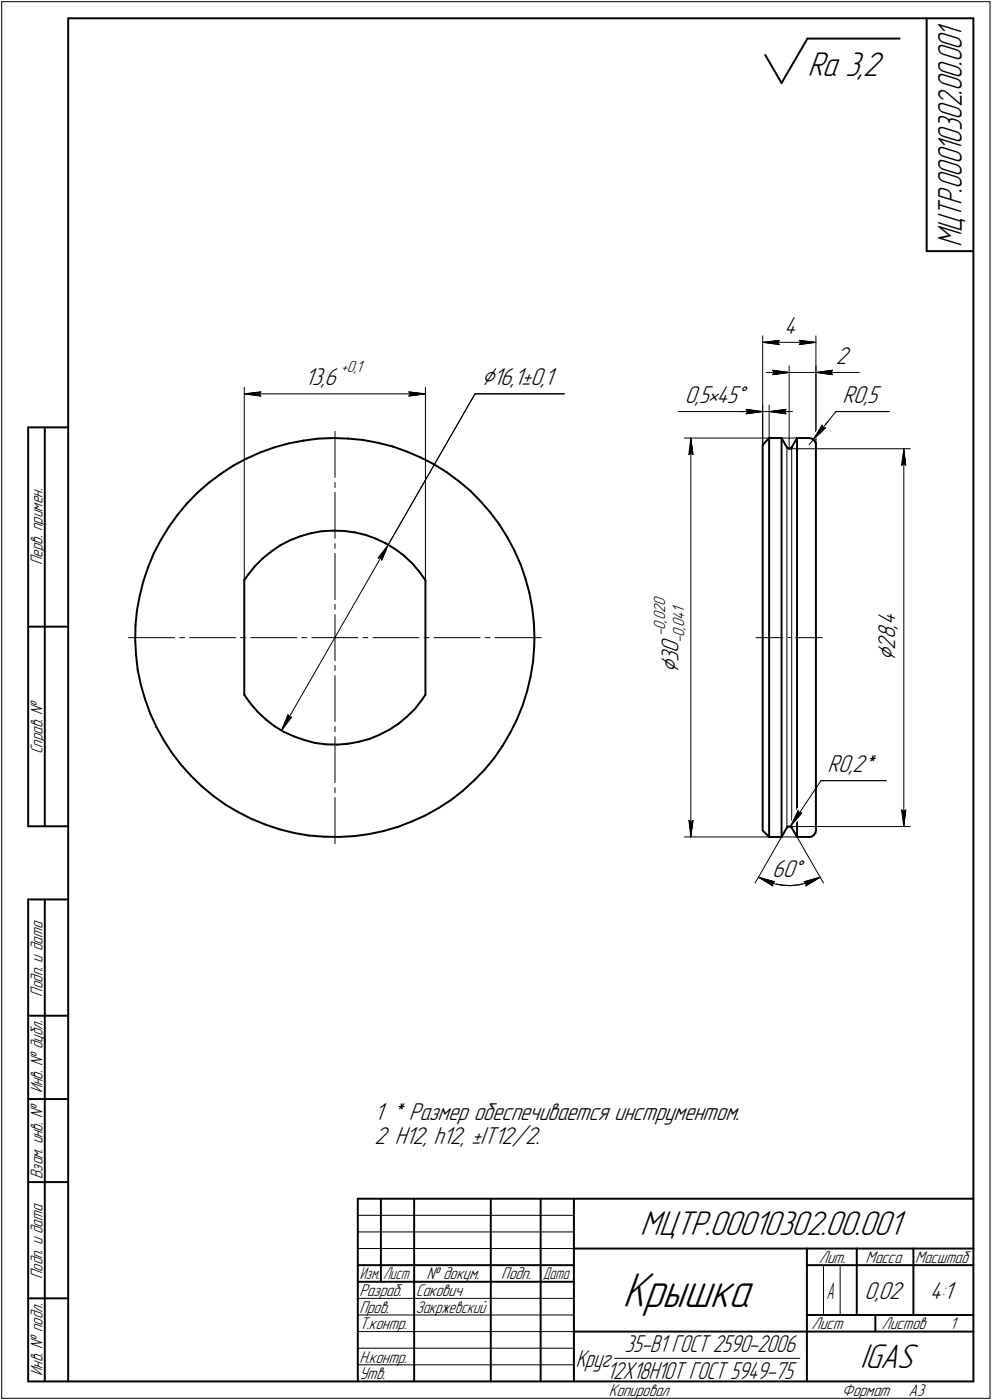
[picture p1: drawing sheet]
<svg xmlns="http://www.w3.org/2000/svg" width="298mm" height="421mm" viewBox="0 0 298 421" stroke-linecap="round" stroke-linejoin="round" font-family="sans-serif">
<defs><g id="words">
<text font-size="15.6" x="187" y="393.1">Крышка</text>
<g font-size="10.9">
<text x="242.6" y="22.8">Ra 3,2</text>
<text x="192.4" y="371.5">МЦТР.00010302.00.001</text>
<text x="258.5" y="411.5">IGAS</text>
</g>
<text font-size="10.8" x="289" y="74.3" transform="rotate(-90 289 74.3)">МЦТР.00010302.00.001</text>
<g font-size="8.5">
<text x="144.7" y="115.9">Ç16,1±0,1</text>
<text x="203.9" y="202.5" transform="rotate(-90 203.9 202.5)">Ç</text>
<text x="269" y="198.9" transform="rotate(-90 269 198.9)">Ç</text>
</g>
<g font-size="7.8">
<text x="235.7" y="100.5">4</text>
<text x="251.2" y="109.5">2</text>
<text x="91.6" y="115.8">13,6</text>
<text x="205.8" y="121.2">0,5•45Å</text>
<text x="253.2" y="121.3">R0,5</text>
<text x="269" y="189.1" transform="rotate(-90 269 189.1)">,</text>
<text x="269" y="188" transform="rotate(-90 269 188)">4</text>
<text x="203.9" y="196.2" transform="rotate(-90 203.9 196.2)">0</text>
<text x="269" y="195.4" transform="rotate(-90 269 195.4)">2</text>
<text x="269" y="192.3" transform="rotate(-90 269 192.3)">8</text>
<text x="203.9" y="199" transform="rotate(-90 203.9 199)">3</text>
<text x="248.7" y="232.3">R0,2*</text>
<text x="232" y="263.8">60Å</text>
<text x="112.5" y="336.8">1 * Размер обеспечивается инструментом.</text>
<text x="112.5" y="344">2 H12, h12, ±IT12/2.</text>
<text x="259.8" y="390.5">0,02</text>
<text x="279.4" y="390.5">4:1</text>
</g>
<g font-size="7.7">
<text x="187.8" y="406.5">35-В1 ГОСТ 2590-2006</text>
<text x="173" y="411">Круг</text>
<text x="182.4" y="414.6">12Х18Н10Т ГОСТ 5949-75</text>
</g>
<text font-size="7.5" x="248.3" y="390.5">А</text>
<g font-size="5.4">
<text x="12.8" y="169.9" transform="rotate(-90 12.8 169.9)">Перв. примен.</text>
<text x="12.8" y="226.8" transform="rotate(-90 12.8 226.8)">Справ. №</text>
<text x="12.8" y="299.7" transform="rotate(-90 12.8 299.7)">Подп. и дата</text>
<text x="12.8" y="328.8" transform="rotate(-90 12.8 328.8)">Инв. № дубл.</text>
<text x="12.8" y="354.6" transform="rotate(-90 12.8 354.6)">Взам. инв. №</text>
<text x="246.1" y="379.8">Лит.</text>
<text x="260.1" y="379.8">Масса</text>
<text x="275" y="379.8">Масштаб</text>
<text x="12.8" y="384.7" transform="rotate(-90 12.8 384.7)">Подп. и дата</text>
<text x="108" y="389.8">Разраб.</text>
<text x="125" y="389.8">Сакович</text>
<text x="128.2" y="384.8">№ докум.</text>
<text x="150.6" y="384.8">Подп.</text>
<text x="108" y="394.8">Пров.</text>
<text x="125" y="394.8">Закржевский</text>
<text x="108" y="399.8">Т.контр.</text>
<text x="243.9" y="399.8">Лист</text>
<text x="264.9" y="399.8">Листов</text>
<text x="285.4" y="399.8">1</text>
<text x="12.8" y="413.8" transform="rotate(-90 12.8 413.8)">Инв. № подл.</text>
<text x="108" y="409.8">Н.контр.</text>
<text x="108" y="414.8">Утв.</text>
<text x="183" y="419.8">Копировал</text>
<text x="253" y="419.8">Формат</text>
<text x="273" y="419.8">A3</text>
</g>
<g font-size="5.3">
<text x="108.1" y="384.8">Изм.</text>
<text x="115.1" y="384.8">Лист</text>
<text x="163.1" y="384.8">Дата</text>
</g>
<g font-size="5.1">
<text x="102.5" y="111.8">+0,1</text>
<text x="199.9" y="184.5" transform="rotate(-90 199.9 184.5)">2</text>
<text x="199.9" y="182.4" transform="rotate(-90 199.9 182.4)">0</text>
<text x="205.6" y="184.5" transform="rotate(-90 205.6 184.5)">1</text>
<text x="199.9" y="191.3" transform="rotate(-90 199.9 191.3)">-</text>
<text x="199.9" y="189.4" transform="rotate(-90 199.9 189.4)">0</text>
<text x="199.9" y="187.3" transform="rotate(-90 199.9 187.3)">,</text>
<text x="199.9" y="186.6" transform="rotate(-90 199.9 186.6)">0</text>
<text x="205.6" y="191.5" transform="rotate(-90 205.6 191.5)">0</text>
<text x="205.6" y="189.4" transform="rotate(-90 205.6 189.4)">,</text>
<text x="205.6" y="188.7" transform="rotate(-90 205.6 188.7)">0</text>
<text x="205.6" y="186.6" transform="rotate(-90 205.6 186.6)">4</text>
<text x="205.6" y="193.4" transform="rotate(-90 205.6 193.4)">-</text>
</g>
</g></defs>
<g fill="none" stroke="#000" stroke-width=".59">
<path d="M20.5 5.5v410zM20.5 5.5h272zM230 16.5l4.9 8.5zM242.7 11.6l-7.8 13.4zM242.7 11.6h27.6zM278.5 5.5v70zM292.5 5.5v410zM278.5 75.5h14zM8.5 128.5v120zM8.5 128.5h12zM13.5 128.5v120zM74.1 137.9l4.1-1.8z"/>
<path d="M78.2 136.1l4.3-1.6zM82.5 134.5l4.3-1.2zM86.8 133.3l4.5-.8zM91.3 132.5l4.4-.6zM95.7 131.9l4.5-.2zM100.2 131.7l4.5 .2zM104.7 131.9l4.5 .4zM109.2 132.3l4.4 .9zM113.6 133.2l4.4 1.1zM118 134.3l4.3 1.5zM122.3 135.8l4.1 1.8zM126.4 137.6l4 2z"/>
<path d="M130.4 139.6l3.8 2.4zM229.2 133.8v116zM231.1 131.7h3.8zM231.1 131.7l-1.9 2.1zM231.1 131.7v120zM234.9 131.7l1.6 2.8zM234.9 131.7v120zM236.5 134.5l.4 .4zM236.9 134.9l.5 .1zM237.4 135l.4-.4zM237.8 134.6h.1M239.5 131.7l-1.6 2.8z"/>
<path d="M239.5 131.7h3.7zM239.5 131.7v120zM243.2 131.7l.8 .2zM244 131.9l.7 .5zM244.7 132.4l.4 .7zM245.1 133.1l.1 .7zM245.2 133.8v116zM50.7 158.5l-2.4 3.9zM53.3 154.9l-2.6 3.6zM56.2 151.4l-2.9 3.5zM59.4 148.2l3.3-3zM59.4 148.2l-3.2 3.2z"/>
<path d="M62.7 145.2l3.7-2.7zM66.4 142.5l3.7-2.5zM70.1 140l4-2.1zM96.7 159.8l3.3-.2zM100 159.6l3.3 .1zM103.3 159.7l3.3 .4zM134.2 142l3.6 2.7zM137.8 144.7l3.5 2.9zM141.3 147.6l3.1 3.2zM144.4 150.8l3 3.4zM147.4 154.2l2.7 3.6zM150.1 157.8l2.4 3.8z"/>
<path d="M42 179.2l-.9 4.4zM43.1 174.8l-1.1 4.4zM44.5 170.5l-1.4 4.3zM46.2 166.4l-1.7 4.1zM48.3 162.4l-2.1 4zM73.4 174.5v34.5zM74.6 172.8l-1.2 1.7zM76.6 170.3l-2 2.5zM79 167.9l2.5-2zM79 167.9l-2.4 2.4zM81.5 165.9l2.7-1.9zM84.2 164l3-1.5z"/>
<path d="M87.2 162.5l3.1-1.2zM90.3 161.3l3.2-.9zM93.5 160.4l3.2-.6zM106.6 160.1l3.2 .8zM109.8 160.9l3.1 1.1zM112.9 162l3 1.4zM115.9 163.4l2.8 1.7zM118.7 165.1l2.6 1.9zM121.3 167l2.5 2.3zM123.8 169.3l2.1 2.5zM125.9 171.8l1.9 2.7zM127.8 174.5v34.5z"/>
<path d="M152.5 161.6l2.1 4zM154.6 165.6l1.9 4.2zM156.5 169.8l1.4 4.2zM157.9 174l1.2 4.3zM159.1 178.3l.8 4.5zM8.5 188.5h12zM40.6 192.6l.3 4.5zM40.7 188l-.1 4.6zM40.9 197.1l.5 4.5zM41.1 183.6l-.4 4.4zM159.9 182.8l.5 4.5zM160.2 199.1l-.8 4.4z"/>
<path d="M160.4 187.3l.2 4.5zM160.5 194.6l-.3 4.5zM160.6 191.8l-.1 2.8zM41.4 201.6l.9 4.4zM42.3 206l1.3 4.3zM43.6 210.3l1.5 4.2zM45.1 214.5l1.9 4.1zM47 218.6l2.2 4zM73.4 209l2 2.7zM75.4 211.7l2.1 2.4zM77.5 214.1l2.4 2.3zM79.9 216.4l2.6 2z"/>
<path d="M82.5 218.4l2.8 1.7zM117 219.5l2.7-1.8zM119.7 217.7l2.6-2.1zM122.3 215.6l2.3-2.3zM126.7 210.7l-2.1 2.6zM127.8 209l-1.1 1.7zM155.4 216.3l-2.1 4.1zM157.1 212.2l-1.7 4.1zM158.4 207.9l-1.3 4.3zM159.4 203.5l-1 4.4zM49.2 222.6l2.4 3.8zM51.6 226.4l2.8 3.6z"/>
<path d="M54.4 230l3 3.3zM57.4 233.3l3.2 3.2zM60.6 236.5l3.5 2.9zM64.1 239.4l3.6 2.6zM85.3 220.1l3.1 1.4zM88.4 221.5l3.1 1.1zM91.5 222.6l3.2 .8zM94.7 223.4l3.3 .5zM98 223.9h3.3zM101.3 223.9l3.3-.2zM104.6 223.7l3.2-.6zM107.8 223.1l3.2-.9z"/>
<path d="M111 222.2l3-1.2zM114 221l3-1.5zM139.2 237.7l3.3-3zM145.6 231.5l-3.1 3.2zM148.5 228l-2.9 3.5zM151 224.3l-2.5 3.7zM153.3 220.4l-2.3 3.9zM8.5 248.5h12zM67.7 242l3.9 2.3zM71.6 244.3l4 2zM75.6 246.3l4.2 1.7zM79.8 248l4.3 1.4z"/>
<path d="M84.1 249.4l4.4 1.1zM88.5 250.5l4.4 .8zM92.9 251.3l4.5 .3zM97.4 251.6l4.5 .1zM101.9 251.7l4.5-.2zM106.4 251.5l4.4-.6zM110.8 250.9l4.4-1zM115.2 249.9l4.4-1.2zM119.6 248.7l4.2-1.6zM123.8 247.1l4.1-1.9zM127.9 245.2l3.9-2.2zM131.8 243l3.8-2.5z"/>
<path d="M135.6 240.5l3.6-2.8zM229.2 249.8l1.9 1.9zM231.1 251.7h3.8zM236.5 248.9l-1.6 2.8zM236.5 248.9l.4-.3zM236.9 248.6h.5zM237.4 248.6l.4 .2zM237.8 248.8h.1M237.9 248.9l1.6 2.8zM239.5 251.7h3.7zM243.2 251.7l.6-.1zM243.8 251.6l.7-.4z"/>
<path d="M245 250.5l-.5 .7zM245.2 249.8l-.2 .7zM8.5 270.5v145zM8.5 270.5h12zM13.5 270.5v145zM8.5 305.5h12zM8.5 330.5h12zM8.5 355.5h12zM107.5 360.5h185zM107.5 360.5v55zM114.5 360.5v25zM124.5 360.5v55z"/>
<path d="M147.5 360.5v55zM162.5 360.5v55zM172.5 360.5v55zM172.5 375.5h120zM242.5 375.5v40zM257.5 375.5v20zM274.5 375.5v20zM8.5 390.5h12zM107.5 380.5h65zM107.5 385.5h65zM242.5 380.5h15zM242.5 395.5h50z"/>
<path d="M257.5 380.5h35zM263.1 395.5v5zM8.5 415.5h12zM20.5 415.5h272zM172.5 400.5h70zM242.5 400.5h50z"/>
</g>
<g fill="none" stroke="#000" stroke-width=".3">
<path d="M.5 .5v420zM.5 .5h297zM297.5 .5v420zM73.4 116.5v58zM73.4 118.4l5-.5zM73.4 118.4l5 .7zM73.4 118.4h54.4zM77.9 118.4l.5 .7zM78.4 117.9l-.5 .5zM122.9 119.1l4.9-.7zM122.9 117.9l.5 .5zM122.9 117.9l4.9 .5z"/>
<path d="M123.4 118.4l-.5 .7zM127.8 116.5v58zM142.7 118.4l-26 45.4zM142.7 118.4h26.9zM229.2 101v33.1zM229.2 103l5-.6zM229.2 103l5 .6zM229.2 103h16zM230.2 112h7zM232.2 111.3l5 .7zM232.2 111.3l.5 .7zM232.2 112.7l5-.7z"/>
<path d="M232.7 112l-.5 .7zM233.7 103l.5 .6zM234.2 102.4l-.5 .6zM237.2 110.1v24.9zM237.2 112h8zM240.2 103.6l5-.6zM240.2 102.4l.5 .6zM240.2 102.4l5 .6zM240.7 103l-.5 .6zM245.2 112h4zM245.2 110.1v22.1zM245.2 101v32.8z"/>
<path d="M245.2 112l5 .7zM245.2 112l5-.7zM245.2 112h7zM249.2 112h9zM249.7 112l.5 .7zM250.2 111.3l-.5 .7zM100.7 129.7v13.9zM203.8 123.8h23.4zM205.7 131.7h33.8zM207 136.7l.6-.5zM207.6 131.7l.7 5zM207.6 136.2l.7 .5z"/>
<path d="M207.6 131.7l-.6 5zM207.6 131.7v120zM222.2 123.8h7zM224.2 123.1l5 .7zM224.2 123.1l.5 .7zM224.2 124.5l5-.7zM224.7 123.8l-.5 .7zM227.2 123.8h2zM229.2 121.8v12.3zM229.2 123.8h1.9zM231.1 121.8v10.4zM231.1 123.8l5.1 .7z"/>
<path d="M231.1 123.8l5.1-.7zM231.1 123.8h7.1zM235.7 123.8l.5 .7zM236.2 123.1l-.5 .7zM236.5 134.5v114.4zM237.2 135h36.4zM237.9 134.5v114.4zM244.4 132.2l3.7-3.5zM244.4 132.2l-1.2 1.6zM247.1 127.8l.1 .9zM247.1 127.8l-2.7 4.4zM247.2 128.7h.9z"/>
<path d="M248.8 126.7l-4.4 5.5zM251.2 123.8l-6.8 8.4zM251.2 123.8h16zM270.9 140l.7-.6zM271.6 135l.6 5zM271.6 139.4l.6 .6zM271.6 135l-.7 5zM271.6 135v113.6zM100.7 145.1v1.5zM100.7 148.1v13.9zM100.7 163.5v1.4zM100.7 166.5v13.8z"/>
<path d="M113.6 167.8l.9-.1zM114.5 167.7l.2 .8zM116.7 163.8l-2 4.7zM116.7 163.8l-3.1 4zM116.7 163.8l-32.1 55.9zM38.6 191.8h13.9zM54 191.8h1.5zM57 191.8h13.9zM72.3 191.8h1.5zM75.4 191.8h13.8zM90.7 191.8h1.5zM93.7 191.8h7z"/>
<path d="M100.7 191.8h6.8zM100.7 191.8v6.9zM100.7 181.8v1.5zM100.7 184.8v7zM109.1 191.8h1.5zM112.1 191.8h13.8zM127.4 191.8h1.5zM130.4 191.8h13.9zM145.8 191.8h1.4zM148.8 191.8h13.8zM227.2 191.8h8.1zM236.8 191.8h.8z"/>
<path d="M239.1 191.8h8zM86.5 215l-1.9 4.7zM86.5 215l.4 .7zM86.9 215.7l.7-.1zM87.6 215.6l-3 4.1zM100.7 218.5v1.5zM100.7 203.2v13.8zM100.7 200.2v1.5zM100.7 239.9v13.8zM100.7 236.9v1.5zM100.7 221.6v13.8zM246.7 234.8h19.6z"/>
<path d="M246.7 234.8l-9 13.5zM205.7 251.7h33.8zM207 246.7l.6 5zM207 246.7l.6 .5zM207.6 247.2l.7-.5zM208.3 246.7l-.7 5zM234.9 251.7l-8 13.9zM237.2 248.6h36.4zM239.5 251.7l8 13.9zM239.9 243.8l-2.2 4.5zM239.9 243.8l.2 .7zM240.1 244.5h.9z"/>
<path d="M241 244.5l-3.3 3.8zM270.9 243.6l.7 5zM270.9 243.6l.7 .4zM271.6 244l.6-.4zM272.2 243.6l-.6 5zM227.9 263.8l2.2 1.1zM227.9 263.8l4.8 1.4zM227.9 263.8l4.3 2.6zM230.1 264.9l2.4 .9zM232 265.6l.7-.4zM232 265.6l.2 .8zM232.5 265.8l2.4 .4z"/>
<path d="M234.9 266.2l2.6 .2zM237.5 266.4l2.4-.3zM239.9 266.1l2.5-.5zM241.6 265.2l.7 .4zM241.6 265.2l4.9-1.4zM242.1 266.4l4.4-2.6zM242.3 265.6l-.2 .8zM242.4 265.6l2.4-.9zM244.8 264.7l1.7-.9zM107.5 370.5h65zM107.5 375.5h65zM107.5 365.5h65z"/>
<path d="M107.5 390.5h65zM107.5 395.5h65zM247.5 380.5v15zM252.5 380.5v15zM107.5 400.5h65zM107.5 405.5h65zM107.5 410.5h65zM184.7 408.5h55.7zM.5 420.5h297z"/>
</g>
<g fill="#fff" stroke="#fff" stroke-width=".3">
<path d="M86.3 214.4h.1zM86.3 214.5h.3zM86.2 214.5h.6zM86.2 214.6h.7zM86.1 214.7h.9zM86.1 214.8h1.1zM86.1 214.9h1.2zM86 215h1.5zM86 215.1h1.6zM85.9 215.1h1.9zM85.9 215.2h2.1zM85.9 215.3h2.2zM85.9 215.4h2.4zM85.9 215.5h2.5zM85.8 215.6h2.6zM85.8 215.6h2.5zM85.7 215.7h2.5zM85.7 215.8h2.4zM85.7 215.9h2.4zM85.6 216h2.5zM85.6 216.1h2.4zM85.5 216.2h2.4zM85.5 216.2h2.4zM85.5 216.3h2.3zM85.4 216.4h2.3zM85.4 216.5h2.2zM85.3 216.6h2.3zM85.3 216.7h2.2zM85.3 216.7h2.2zM85.3 216.8h2.1zM85.3 216.9h2.1zM85.2 217h2.1zM85.2 217.1h2zM85.1 217.2h2zM85.1 217.3h2zM85.1 217.3h1.9zM85 217.4h2zM85 217.5h1.9zM84.9 217.6h2zM84.9 217.7h1.9zM84.8 217.8h1.9zM84.8 217.8h1.8zM84.8 217.9h1.8zM84.8 218h1.7zM84.8 218.1h1.6zM84.8 218.2h1.6zM84.8 218.3h1.6zM84.8 218.4h1.5zM84.8 218.4h1.4zM84.8 218.5h1.3zM84.8 218.6h1.2zM84.8 218.7h1.1zM84.8 218.8h1.1zM84.8 218.9h.9zM84.8 218.9h.8zM84.8 219h.7zM84.7 219.1h.6zM84.7 219.2h.6zM84.7 219.3h.5zM84.7 219.4h.4zM84.7 219.5h.2zM84.7 219.5h.1z"/>
<path d="M116.5 164h.2zM116.4 164.1h.3zM116.2 164.2h.5zM116.2 164.3h.5zM116.1 164.3h.6zM115.9 164.4h.8zM115.8 164.5h.8zM115.7 164.6h.9zM115.7 164.7h.9zM115.5 164.8h1.1zM115.4 164.8h1.2zM115.3 164.9h1.3zM115.1 165h1.5zM115.1 165.1h1.5zM115.1 165.2h1.4zM115 165.3h1.5zM114.9 165.4h1.6zM114.9 165.4h1.6zM114.8 165.5h1.7zM114.7 165.6h1.8zM114.6 165.7h1.9zM114.6 165.8h1.8zM114.6 165.9h1.8zM114.5 165.9h1.9zM114.4 166h1.9zM114.3 166.1h2zM114.3 166.2h1.9zM114.2 166.3h2zM114.1 166.4h2.1zM114 166.5h2.2zM114 166.5h2.2zM114 166.6h2.1zM113.9 166.7h2.2zM113.8 166.8h2.3zM113.8 166.9h2.2zM113.7 167h2.3zM113.6 167h2.3zM113.5 167.1h2.4zM113.5 167.2h2.3zM113.5 167.3h2.3zM113.4 167.4h2.4zM113.3 167.5h2.4zM113.2 167.6h2.5zM113.2 167.6h2.5zM113.1 167.7h2.6zM113 167.8h2.7zM112.9 167.9h2.7zM112.9 168h2.7zM113 168.1h2.5zM113.2 168.1h2.3zM113.4 168.2h2zM113.5 168.3h1.9zM113.7 168.4h1.7zM113.9 168.5h1.4zM114 168.6h1.3zM114.1 168.7h1.1zM114.2 168.7h1zM114.4 168.8h.8zM114.5 168.9h.6zM114.6 169h.5zM114.7 169.1h.4zM114.9 169.2h.2z"/>
<path d="M144.7 110.2h22.9zM144.7 110.3h22.9zM144.7 110.4h22.9zM144.7 110.5h22.9zM144.7 110.6h22.9zM144.7 110.7h22.9zM144.7 110.7h22.9zM144.7 110.8h22.9zM144.7 110.9h22.9zM144.7 111h22.9zM144.7 111.1h22.9zM144.7 111.2h22.9zM144.7 111.3h22.9zM144.7 111.3h22.9zM144.7 111.4h22.9zM144.7 111.5h22.9zM144.7 111.6h22.9zM144.7 111.7h22.9zM144.7 111.8h22.9zM144.7 111.8h22.9zM144.7 111.9h22.9zM144.7 112h22.9zM144.7 112.1h22.9zM144.7 112.2h22.9zM144.7 112.3h22.9zM144.7 112.4h22.9zM144.7 112.4h22.9zM144.7 112.5h22.9zM144.7 112.6h22.9zM144.7 112.7h22.9zM144.7 112.8h22.9zM144.7 112.9h22.9zM144.7 112.9h22.9zM144.7 113h22.9zM144.7 113.1h22.9zM144.7 113.2h22.9zM144.7 113.3h22.9zM144.7 113.4h22.9zM144.7 113.5h22.9zM144.7 113.5h22.9zM144.7 113.6h22.9zM144.7 113.7h22.9zM144.7 113.8h22.9zM144.7 113.9h22.9zM144.7 114h22.9zM144.7 114h22.9zM144.7 114.1h22.9zM144.7 114.2h22.9zM144.7 114.3h22.9zM144.7 114.4h22.9zM144.7 114.5h22.9zM144.7 114.6h22.9zM144.7 114.6h22.9zM144.7 114.7h22.9zM144.7 114.8h22.9zM144.7 114.9h22.9zM144.7 115h22.9zM144.7 115.1h22.9zM144.7 115.1h22.9zM144.7 115.2h22.9zM144.7 115.3h22.9zM144.7 115.4h22.9zM144.7 115.5h22.9zM144.7 115.6h22.9zM144.7 115.7h22.9zM144.7 115.7h22.9zM144.7 115.8h22.9zM144.7 115.9h22.9zM144.7 116h22.9zM144.7 116.1h22.9zM144.7 116.2h22.9zM144.7 116.2h22.9zM144.7 116.3h22.9zM144.7 116.4h22.9zM144.7 116.5h22.9zM144.7 116.6h22.9zM144.7 116.7h22.9zM144.7 116.8h22.9zM144.7 116.8h22.9zM144.7 116.9h22.9zM144.7 117h22.9zM144.7 117.1h22.9zM144.7 117.2h22.9zM144.7 117.3h22.9zM144.7 117.3h22.9zM144.7 117.4h22.9z"/>
<path d="M251.2 103.9h5zM251.2 104h5zM251.2 104.1h5zM251.2 104.1h5zM251.2 104.2h5zM251.2 104.3h5zM251.2 104.4h5zM251.2 104.5h5zM251.2 104.6h5zM251.2 104.6h5zM251.2 104.7h5zM251.2 104.8h5zM251.2 104.9h5zM251.2 105h5zM251.2 105.1h5zM251.2 105.2h5zM251.2 105.2h5zM251.2 105.3h5zM251.2 105.4h5zM251.2 105.5h5zM251.2 105.6h5zM251.2 105.7h5zM251.2 105.7h5zM251.2 105.8h5zM251.2 105.9h5zM251.2 106h5zM251.2 106.1h5zM251.2 106.2h5zM251.2 106.3h5zM251.2 106.3h5zM251.2 106.4h5zM251.2 106.5h5zM251.2 106.6h5zM251.2 106.7h5zM251.2 106.8h5zM251.2 106.8h5zM251.2 106.9h5zM251.2 107h5zM251.2 107.1h5zM251.2 107.2h5zM251.2 107.3h5zM251.2 107.4h5zM251.2 107.4h5zM251.2 107.5h5zM251.2 107.6h5zM251.2 107.7h5zM251.2 107.8h5zM251.2 107.9h5zM251.2 107.9h5zM251.2 108h5zM251.2 108.1h5zM251.2 108.2h5zM251.2 108.3h5zM251.2 108.4h5zM251.2 108.5h5zM251.2 108.5h5zM251.2 108.6h5zM251.2 108.7h5zM251.2 108.8h5zM251.2 108.9h5zM251.2 109h5zM251.2 109.1h5zM251.2 109.1h5zM251.2 109.2h5zM251.2 109.3h5zM251.2 109.4h5zM251.2 109.5h5zM251.2 109.6h5zM251.2 109.6h5zM251.2 109.7h5zM251.2 109.8h5zM251.2 109.9h5zM251.2 110h5zM251.2 110.1h5zM251.2 110.2h5zM251.2 110.2h5zM251.2 110.3h5zM251.2 110.4h5zM251.2 110.5h5zM251.2 110.6h5zM251.2 110.7h5zM251.2 110.7h5zM251.2 110.8h5zM251.2 110.9h5z"/>
<path d="M231.6 110.9h.8zM231.6 111h1.6zM231.6 111.1h2.3zM231.6 111.2h3.1zM231.6 111.3h3.8zM231.6 111.3h4zM231.6 111.4h4.2zM231.6 111.5h4.4zM231.6 111.6h4.6zM231.6 111.7h4.8zM231.6 111.8h5zM231.6 111.8h5.2zM231.6 111.9h5.4zM231.6 112h5.6zM231.6 112.1h5.4zM231.6 112.2h5.2zM231.6 112.3h5zM231.6 112.4h4.8zM231.6 112.4h4.6zM231.6 112.5h4.4zM231.6 112.6h4.2zM231.6 112.7h4zM231.6 112.8h3.8zM231.6 112.9h3.2zM231.6 112.9h2.6zM231.6 113h1.9zM231.6 113.1h1.3zM231.6 113.2h.7z"/>
<path d="M250 110.9h.7zM249.3 111h1.4zM248.5 111.1h2.2zM247.7 111.2h3zM247 111.3h3.7zM246.8 111.3h3.9zM246.6 111.4h4.1zM246.4 111.5h4.3zM246.2 111.6h4.5zM246 111.7h4.7zM245.8 111.8h4.9zM245.6 111.8h5.1zM245.4 111.9h5.3zM245.2 112h5.5zM245.4 112.1h5.3zM245.6 112.2h5.1zM245.8 112.3h4.9zM246 112.4h4.7zM246.2 112.4h4.5zM246.4 112.5h4.3zM246.6 112.6h4.1zM246.8 112.7h3.9zM247 112.8h3.7zM247.6 112.9h3.1zM248.2 112.9h2.5zM248.8 113h1.9zM249.5 113.1h1.2zM250.1 113.2h.6z"/>
<path d="M235.7 94.8h5zM235.7 94.9h5zM235.7 95h5zM235.7 95.1h5zM235.7 95.2h5zM235.7 95.2h5zM235.7 95.3h5zM235.7 95.4h5zM235.7 95.5h5zM235.7 95.6h5zM235.7 95.7h5zM235.7 95.8h5zM235.7 95.8h5zM235.7 95.9h5zM235.7 96h5zM235.7 96.1h5zM235.7 96.2h5zM235.7 96.3h5zM235.7 96.4h5zM235.7 96.4h5zM235.7 96.5h5zM235.7 96.6h5zM235.7 96.7h5zM235.7 96.8h5zM235.7 96.9h5zM235.7 96.9h5zM235.7 97h5zM235.7 97.1h5zM235.7 97.2h5zM235.7 97.3h5zM235.7 97.4h5zM235.7 97.5h5zM235.7 97.5h5zM235.7 97.6h5zM235.7 97.7h5zM235.7 97.8h5zM235.7 97.9h5zM235.7 98h5zM235.7 98h5zM235.7 98.1h5zM235.7 98.2h5zM235.7 98.3h5zM235.7 98.4h5zM235.7 98.5h5zM235.7 98.6h5zM235.7 98.6h5zM235.7 98.7h5zM235.7 98.8h5zM235.7 98.9h5zM235.7 99h5zM235.7 99.1h5zM235.7 99.1h5zM235.7 99.2h5zM235.7 99.3h5zM235.7 99.4h5zM235.7 99.5h5zM235.7 99.6h5zM235.7 99.7h5zM235.7 99.7h5zM235.7 99.8h5zM235.7 99.9h5zM235.7 100h5zM235.7 100.1h5zM235.7 100.2h5zM235.7 100.2h5zM235.7 100.3h5zM235.7 100.4h5zM235.7 100.5h5zM235.7 100.6h5zM235.7 100.7h5zM235.7 100.8h5zM235.7 100.8h5zM235.7 100.9h5zM235.7 101h5zM235.7 101.1h5zM235.7 101.2h5zM235.7 101.3h5zM235.7 101.3h5zM235.7 101.4h5zM235.7 101.5h5zM235.7 101.6h5zM235.7 101.7h5zM235.7 101.8h5zM235.7 101.9h5zM235.7 101.9h5z"/>
<path d="M234.1 101.9h.6zM233.5 101.9h1.2zM232.8 102h1.9zM232.2 102.1h2.5zM231.6 102.2h3.1zM231 102.3h3.7zM230.8 102.4h3.9zM230.5 102.4h4.2zM230.4 102.5h4.3zM230.1 102.6h4.6zM229.9 102.7h4.8zM229.7 102.8h5zM229.4 102.9h5.3zM229.2 103h5.5zM229.4 103h5.3zM229.6 103.1h5.1zM229.8 103.2h4.9zM230 103.3h4.7zM230.2 103.4h4.5zM230.4 103.5h4.3zM230.6 103.5h4.1zM230.8 103.6h3.9zM231 103.7h3.7zM231.6 103.8h3.1zM232.2 103.9h2.5zM232.8 104h1.9zM233.5 104.1h1.2zM234.1 104.1h.6z"/>
<path d="M239.7 101.9h.7zM239.7 101.9h1.3zM239.7 102h1.9zM239.7 102.1h2.5zM239.7 102.2h3.1zM239.7 102.3h3.7zM239.7 102.4h4zM239.7 102.4h4.2zM239.7 102.5h4.4zM239.7 102.6h4.6zM239.7 102.7h4.9zM239.7 102.8h5.1zM239.7 102.9h5.3zM239.7 103h5.5zM239.7 103h5.3zM239.7 103.1h5.2zM239.7 103.2h4.9zM239.7 103.3h4.7zM239.7 103.4h4.6zM239.7 103.5h4.3zM239.7 103.5h4.1zM239.7 103.6h4zM239.7 103.7h3.7zM239.7 103.8h3.1zM239.7 103.9h2.5zM239.7 104h1.9zM239.7 104.1h1.3zM239.7 104.1h.7z"/>
<path d="M196.1 179.1h10.6zM196.1 179.2h10.6zM196.1 179.2h10.6zM196.1 179.3h10.6zM196.1 179.4h10.6zM196.1 179.5h10.6zM196.1 179.6h10.6zM196.1 179.7h10.6zM196.1 179.7h10.6zM196.1 179.8h10.6zM196.1 179.9h10.6zM196.1 180h10.6zM196.1 180.1h10.6zM196.1 180.2h10.6zM196.1 180.3h10.6zM196.1 180.3h10.6zM196.1 180.4h10.6zM196.1 180.5h10.6zM196.1 180.6h10.6zM196.1 180.7h10.6zM196.1 180.8h10.6zM196.1 180.8h10.6zM196.1 180.9h10.6zM196.1 181h10.6zM196.1 181.1h10.6zM196.1 181.2h10.6zM196.1 181.3h10.6zM196.1 181.4h10.6zM196.1 181.4h10.6zM196.1 181.5h10.6zM196.1 181.6h10.6zM196.1 181.7h10.6zM196.1 181.8h10.6zM196.1 181.9h10.6zM196.1 181.9h10.6zM196.1 182h10.6zM196.1 182.1h10.6zM196.1 182.2h10.6zM196.1 182.3h10.6zM196.1 182.4h10.6zM196.1 182.5h10.6zM196.1 182.5h10.6zM196.1 182.6h10.6zM196.1 182.7h10.6zM196.1 182.8h10.6zM196.1 182.9h10.6zM196.1 183h10.6zM196.1 183h10.6zM196.1 183.1h10.6zM196.1 183.2h10.6zM196.1 183.3h10.6zM196.1 183.4h10.6zM196.1 183.5h10.6zM196.1 183.6h10.6zM196.1 183.6h10.6zM196.1 183.7h10.6zM196.1 183.8h10.6zM196.1 183.9h10.6zM196.1 184h10.6zM196.1 184.1h10.6zM196.1 184.1h10.6zM196.1 184.2h10.6zM196.1 184.3h10.6zM196.1 184.4h10.6zM196.1 184.5h10.6zM196.1 184.6h10.6zM196.1 184.7h10.6zM196.1 184.7h10.6zM196.1 184.8h10.6zM196.1 184.9h10.6zM196.1 185h10.6zM196.1 185.1h10.6zM196.1 185.2h10.6zM196.1 185.3h10.6zM196.1 185.3h10.6zM196.1 185.4h10.6zM196.1 185.5h10.6zM196.1 185.6h10.6zM196.1 185.7h10.6zM196.1 185.8h10.6zM196.1 185.8h10.6zM196.1 185.9h10.6zM196.1 186h10.6zM196.1 186.1h10.6zM196.1 186.2h10.6zM196.1 186.3h10.6zM196.1 186.4h10.6zM196.1 186.4h10.6zM196.1 186.5h10.6zM196.1 186.6h10.6zM196.1 186.7h10.6zM196.1 186.8h10.6zM196.1 186.9h10.6zM196.1 186.9h10.6zM196.1 187h10.6zM196.1 187.1h10.6zM196.1 187.2h10.6zM196.1 187.3h10.6zM196.1 187.4h10.6zM196.1 187.5h10.6zM196.1 187.5h10.6zM196.1 187.6h10.6zM196.1 187.7h10.6zM196.1 187.8h10.6zM196.1 187.9h10.6zM196.1 188h10.6zM196.1 188h10.6zM196.1 188.1h10.6zM196.1 188.2h10.6zM196.1 188.3h10.6zM196.1 188.4h10.6zM196.1 188.5h10.6zM196.1 188.6h10.6zM196.1 188.6h10.6zM196.1 188.7h10.6zM196.1 188.8h10.6zM196.1 188.9h10.6zM196.1 189h10.6zM196.1 189.1h10.6zM196.1 189.1h10.6zM196.1 189.2h10.6zM196.1 189.3h10.6zM196.1 189.4h10.6zM196.1 189.5h10.6zM196.1 189.6h10.6zM196.1 189.7h10.6zM196.1 189.7h10.6zM196.1 189.8h10.6zM196.1 189.9h10.6zM196.1 190h10.6zM196.1 190.1h10.6zM196.1 190.2h10.6zM196.1 190.2h10.6zM196.1 190.3h10.6zM196.1 190.4h10.6zM196.1 190.5h10.6zM196.1 190.6h10.6zM196.1 190.7h10.6zM196.1 190.8h10.6zM196.1 190.8h10.6zM196.1 190.9h10.6zM196.1 191h10.6zM196.1 191.1h10.6zM196.1 191.2h10.6zM196.1 191.3h10.6zM196.1 191.3h10.6zM196.1 191.4h10.6zM196.1 191.5h10.6zM196.1 191.6h10.6zM196.1 191.7h10.6zM196.1 191.8h10.6zM196.1 191.9h10.6zM196.1 191.9h10.6zM196.1 192h10.6zM196.1 192.1h10.6zM196.1 192.2h10.6zM196.1 192.3h10.6zM196.1 192.4h10.6zM196.1 192.4h10.6zM196.1 192.5h10.6zM196.1 192.6h10.6zM196.1 192.7h10.6zM196.1 192.8h10.6zM196.1 192.9h10.6zM196.1 193h10.6zM196.1 193h10.6zM196.1 193.1h10.6zM196.1 193.2h10.6zM196.1 193.3h10.6zM196.1 193.4h10.6zM196.1 193.5h10.6zM196.1 193.5h10.6zM196.1 193.6h10.6zM196.1 193.7h10.6zM196.1 193.8h10.6zM196.1 193.9h10.6zM196.1 194h10.6zM196.1 194.1h10.6zM196.1 194.1h10.6zM196.1 194.2h10.6zM196.1 194.3h10.6zM196.1 194.4h10.6zM196.1 194.5h10.6zM196.1 194.6h10.6zM196.1 194.6h10.6zM196.1 194.7h10.6zM196.1 194.8h10.6zM196.1 194.9h10.6zM196.1 195h10.6zM196.1 195.1h10.6zM196.1 195.2h10.6zM196.1 195.2h10.6zM196.1 195.3h10.6zM196.1 195.4h10.6zM196.1 195.5h10.6zM196.1 195.6h10.6zM196.1 195.7h10.6zM196.1 195.7h10.6zM196.1 195.8h10.6zM196.1 195.9h10.6zM196.1 196h10.6zM196.1 196.1h10.6zM196.1 196.2h10.6zM196.1 196.3h10.6zM196.1 196.3h10.6zM196.1 196.4h10.6zM196.1 196.5h10.6zM196.1 196.6h10.6zM196.1 196.7h10.6zM196.1 196.8h10.6zM196.1 196.8h10.6zM196.1 196.9h10.6zM196.1 197h10.6zM196.1 197.1h10.6zM196.1 197.2h10.6zM196.1 197.3h10.6zM196.1 197.4h10.6zM196.1 197.4h10.6zM196.1 197.5h10.6zM196.1 197.6h10.6zM196.1 197.7h10.6zM196.1 197.8h10.6zM196.1 197.9h10.6zM196.1 198h10.6zM196.1 198h10.6zM196.1 198.1h10.6zM196.1 198.2h10.6zM196.1 198.3h10.6zM196.1 198.4h10.6zM196.1 198.5h10.6zM196.1 198.5h10.6zM196.1 198.6h10.6zM196.1 198.7h10.6zM196.1 198.8h10.6zM196.1 198.9h10.6zM196.1 199h10.6zM196.1 199.1h10.6zM196.1 199.1h10.6zM196.1 199.2h10.6zM196.1 199.3h10.6zM196.1 199.4h10.6zM196.1 199.5h10.6zM196.1 199.6h10.6zM196.1 199.6h10.6zM196.1 199.7h10.6zM196.1 199.8h10.6zM196.1 199.9h10.6zM196.1 200h10.6zM196.1 200.1h10.6zM196.1 200.2h10.6zM196.1 200.2h10.6zM196.1 200.3h10.6zM196.1 200.4h10.6zM196.1 200.5h10.6zM196.1 200.6h10.6zM196.1 200.7h10.6zM196.1 200.7h10.6zM196.1 200.8h10.6zM196.1 200.9h10.6zM196.1 201h10.6zM196.1 201.1h10.6zM196.1 201.2h10.6zM196.1 201.3h10.6zM196.1 201.3h10.6zM196.1 201.4h10.6zM196.1 201.5h10.6zM196.1 201.6h10.6zM196.1 201.7h10.6zM196.1 201.8h10.6zM196.1 201.8h10.6zM196.1 201.9h10.6zM196.1 202h10.6zM196.1 202.1h10.6zM196.1 202.2h10.6zM196.1 202.3h10.6zM196.1 202.4h10.6z"/>
<path d="M207.5 132h.3zM207.5 132.1h.3zM207.5 132.2h.4zM207.4 132.2h.5zM207.4 132.3h.5zM207.3 132.4h.6zM207.3 132.5h.6zM207.3 132.6h.7zM207.3 132.7h.7zM207.3 132.8h.8zM207.3 132.8h.8zM207.2 132.9h.9zM207.2 133h1zM207.1 133.1h1.1zM207.1 133.2h1.2zM207.1 133.3h1.2zM207 133.3h1.4zM207 133.4h1.4zM206.9 133.5h1.5zM206.9 133.6h1.5zM206.9 133.7h1.5zM206.9 133.8h1.5zM206.9 133.9h1.5zM206.9 133.9h1.5zM206.9 134h1.5zM206.9 134.1h1.5zM206.8 134.2h1.7zM206.8 134.3h1.7zM206.8 134.4h1.7zM206.8 134.5h1.7zM206.8 134.5h1.7zM206.8 134.6h1.7zM206.8 134.7h1.7zM206.8 134.8h1.8zM206.8 134.9h1.8zM206.8 135h1.8zM206.8 135h1.8zM206.8 135.1h1.8zM206.8 135.2h1.8zM206.8 135.3h1.8zM206.7 135.4h1.9zM206.7 135.5h2zM206.7 135.6h2zM206.7 135.6h2zM206.7 135.7h2zM206.7 135.8h2zM206.7 135.9h2zM206.7 136h2zM206.6 136.1h2.2zM206.6 136.1h2.2zM206.6 136.2h2.2zM206.6 136.3h2.2zM206.6 136.4h2.2zM206.6 136.5h2.2zM206.6 136.6h2.2zM206.5 136.7h2.4zM206.5 136.7h2.4zM206.5 136.8h2.4zM206.5 136.9h2.4zM206.5 137h2.4zM206.5 137.1h2.4zM206.5 137.2h2.4z"/>
<path d="M206.4 246.2h2.5zM206.5 246.3h2.4zM206.5 246.4h2.4zM206.5 246.5h2.4zM206.5 246.5h2.4zM206.5 246.6h2.4zM206.5 246.7h2.4zM206.5 246.8h2.4zM206.6 246.9h2.2zM206.6 247h2.2zM206.6 247.1h2.2zM206.6 247.1h2.2zM206.6 247.2h2.2zM206.6 247.3h2.2zM206.6 247.4h2.2zM206.7 247.5h2zM206.7 247.6h2zM206.7 247.6h2zM206.7 247.7h2zM206.7 247.8h2zM206.7 247.9h2zM206.7 248h2zM206.7 248.1h1.9zM206.8 248.2h1.8zM206.8 248.2h1.8zM206.8 248.3h1.8zM206.8 248.4h1.8zM206.8 248.5h1.8zM206.8 248.6h1.8zM206.8 248.7h1.8zM206.8 248.8h1.7zM206.8 248.8h1.7zM206.8 248.9h1.7zM206.8 249h1.7zM206.8 249.1h1.7zM206.8 249.2h1.7zM206.8 249.3h1.7zM206.9 249.3h1.5zM206.9 249.4h1.5zM206.9 249.5h1.5zM206.9 249.6h1.5zM206.9 249.7h1.5zM206.9 249.8h1.5zM206.9 249.9h1.5zM206.9 249.9h1.5zM207 250h1.4zM207 250.1h1.4zM207.1 250.2h1.2zM207.1 250.3h1.2zM207.1 250.4h1.1zM207.2 250.4h1zM207.2 250.5h.9zM207.3 250.6h.8zM207.3 250.7h.8zM207.3 250.8h.7zM207.3 250.9h.7zM207.3 251h.6zM207.3 251h.6zM207.4 251.1h.5zM207.4 251.2h.5zM207.5 251.3h.4zM207.5 251.4h.3zM207.5 251.5h.3z"/>
<path d="M263.3 183h7.3zM263.3 183.1h7.3zM263.3 183.2h7.3zM263.3 183.3h7.3zM263.3 183.4h7.3zM263.3 183.5h7.3zM263.3 183.6h7.3zM263.3 183.6h7.3zM263.3 183.7h7.3zM263.3 183.8h7.3zM263.3 183.9h7.3zM263.3 184h7.3zM263.3 184.1h7.3zM263.3 184.1h7.3zM263.3 184.2h7.3zM263.3 184.3h7.3zM263.3 184.4h7.3zM263.3 184.5h7.3zM263.3 184.6h7.3zM263.3 184.7h7.3zM263.3 184.7h7.3zM263.3 184.8h7.3zM263.3 184.9h7.3zM263.3 185h7.3zM263.3 185.1h7.3zM263.3 185.2h7.3zM263.3 185.3h7.3zM263.3 185.3h7.3zM263.3 185.4h7.3zM263.3 185.5h7.3zM263.3 185.6h7.3zM263.3 185.7h7.3zM263.3 185.8h7.3zM263.3 185.8h7.3zM263.3 185.9h7.3zM263.3 186h7.3zM263.3 186.1h7.3zM263.3 186.2h7.3zM263.3 186.3h7.3zM263.3 186.4h7.3zM263.3 186.4h7.3zM263.3 186.5h7.3zM263.3 186.6h7.3zM263.3 186.7h7.3zM263.3 186.8h7.3zM263.3 186.9h7.3zM263.3 186.9h7.3zM263.3 187h7.3zM263.3 187.1h7.3zM263.3 187.2h7.3zM263.3 187.3h7.3zM263.3 187.4h7.3zM263.3 187.5h7.3zM263.3 187.5h7.3zM263.3 187.6h7.3zM263.3 187.7h7.3zM263.3 187.8h7.3zM263.3 187.9h7.3zM263.3 188h7.3zM263.3 188h7.3zM263.3 188.1h7.3zM263.3 188.2h7.3zM263.3 188.3h7.3zM263.3 188.4h7.3zM263.3 188.5h7.3zM263.3 188.6h7.3zM263.3 188.6h7.3zM263.3 188.7h7.3zM263.3 188.8h7.3zM263.3 188.9h7.3zM263.3 189h7.3zM263.3 189.1h7.3zM263.3 189.1h7.3zM263.3 189.2h7.3zM263.3 189.3h7.3zM263.3 189.4h7.3zM263.3 189.5h7.3zM263.3 189.6h7.3zM263.3 189.7h7.3zM263.3 189.7h7.3zM263.3 189.8h7.3zM263.3 189.9h7.3zM263.3 190h7.3zM263.3 190.1h7.3zM263.3 190.2h7.3zM263.3 190.2h7.3zM263.3 190.3h7.3zM263.3 190.4h7.3zM263.3 190.5h7.3zM263.3 190.6h7.3zM263.3 190.7h7.3zM263.3 190.8h7.3zM263.3 190.8h7.3zM263.3 190.9h7.3zM263.3 191h7.3zM263.3 191.1h7.3zM263.3 191.2h7.3zM263.3 191.3h7.3zM263.3 191.3h7.3zM263.3 191.4h7.3zM263.3 191.5h7.3zM263.3 191.6h7.3zM263.3 191.7h7.3zM263.3 191.8h7.3zM263.3 191.9h7.3zM263.3 191.9h7.3zM263.3 192h7.3zM263.3 192.1h7.3zM263.3 192.2h7.3zM263.3 192.3h7.3zM263.3 192.4h7.3zM263.3 192.4h7.3zM263.3 192.5h7.3zM263.3 192.6h7.3zM263.3 192.7h7.3zM263.3 192.8h7.3zM263.3 192.9h7.3zM263.3 193h7.3zM263.3 193h7.3zM263.3 193.1h7.3zM263.3 193.2h7.3zM263.3 193.3h7.3zM263.3 193.4h7.3zM263.3 193.5h7.3zM263.3 193.5h7.3zM263.3 193.6h7.3zM263.3 193.7h7.3zM263.3 193.8h7.3zM263.3 193.9h7.3zM263.3 194h7.3zM263.3 194.1h7.3zM263.3 194.1h7.3zM263.3 194.2h7.3zM263.3 194.3h7.3zM263.3 194.4h7.3zM263.3 194.5h7.3zM263.3 194.6h7.3zM263.3 194.6h7.3zM263.3 194.7h7.3zM263.3 194.8h7.3zM263.3 194.9h7.3zM263.3 195h7.3zM263.3 195.1h7.3zM263.3 195.2h7.3zM263.3 195.2h7.3zM263.3 195.3h7.3zM263.3 195.4h7.3zM263.3 195.5h7.3zM263.3 195.6h7.3zM263.3 195.7h7.3zM263.3 195.7h7.3zM263.3 195.8h7.3zM263.3 195.9h7.3zM263.3 196h7.3zM263.3 196.1h7.3zM263.3 196.2h7.3zM263.3 196.3h7.3zM263.3 196.3h7.3zM263.3 196.4h7.3zM263.3 196.5h7.3zM263.3 196.6h7.3zM263.3 196.7h7.3zM263.3 196.8h7.3zM263.3 196.8h7.3zM263.3 196.9h7.3zM263.3 197h7.3zM263.3 197.1h7.3zM263.3 197.2h7.3zM263.3 197.3h7.3zM263.3 197.4h7.3zM263.3 197.4h7.3zM263.3 197.5h7.3zM263.3 197.6h7.3zM263.3 197.7h7.3zM263.3 197.8h7.3zM263.3 197.9h7.3zM263.3 198h7.3zM263.3 198h7.3zM263.3 198.1h7.3zM263.3 198.2h7.3zM263.3 198.3h7.3zM263.3 198.4h7.3zM263.3 198.5h7.3zM263.3 198.5h7.3zM263.3 198.6h7.3zM263.3 198.7h7.3zM263.3 198.8h7.3z"/>
<path d="M271.5 135.2h.3zM271.5 135.3h.3zM271.4 135.4h.4zM271.4 135.5h.5zM271.4 135.6h.5zM271.4 135.6h.5zM271.4 135.7h.5zM271.3 135.8h.6zM271.3 135.9h.7zM271.2 136h.8zM271.2 136.1h.8zM271.1 136.1h1zM271.1 136.2h1zM271.1 136.3h1.1zM271 136.4h1.2zM271 136.5h1.2zM270.9 136.6h1.4zM270.9 136.7h1.4zM270.8 136.7h1.5zM270.8 136.8h1.6zM270.8 136.9h1.6zM270.8 137h1.6zM270.8 137.1h1.6zM270.8 137.2h1.6zM270.8 137.2h1.6zM270.8 137.3h1.6zM270.8 137.4h1.7zM270.8 137.5h1.7zM270.8 137.6h1.7zM270.8 137.7h1.7zM270.8 137.8h1.7zM270.8 137.8h1.7zM270.8 137.9h1.7zM270.7 138h1.8zM270.7 138.1h1.8zM270.7 138.2h1.8zM270.7 138.3h1.8zM270.7 138.3h1.8zM270.7 138.4h1.8zM270.7 138.5h1.8zM270.6 138.6h1.9zM270.6 138.7h2zM270.6 138.8h2zM270.6 138.9h2zM270.6 138.9h2zM270.6 139h2zM270.6 139.1h2zM270.6 139.2h2zM270.5 139.3h2.2zM270.5 139.4h2.2zM270.5 139.4h2.2zM270.5 139.5h2.2zM270.5 139.6h2.2zM270.5 139.7h2.2zM270.5 139.8h2.2zM270.4 139.9h2.4zM270.4 140h2.4zM270.4 140h2.4zM270.4 140.1h2.4zM270.4 140.2h2.4zM270.4 140.3h2.4zM270.4 140.4h2.4z"/>
<path d="M270.3 243.1h2.5zM270.4 243.2h2.4zM270.4 243.2h2.4zM270.4 243.3h2.4zM270.4 243.4h2.4zM270.4 243.5h2.4zM270.4 243.6h2.4zM270.4 243.7h2.4zM270.5 243.8h2.2zM270.5 243.8h2.2zM270.5 243.9h2.2zM270.5 244h2.2zM270.5 244.1h2.2zM270.5 244.2h2.2zM270.5 244.3h2.2zM270.6 244.3h2zM270.6 244.4h2zM270.6 244.5h2zM270.6 244.6h2zM270.6 244.7h2zM270.6 244.8h2zM270.6 244.9h2zM270.6 244.9h1.9zM270.7 245h1.8zM270.7 245.1h1.8zM270.7 245.2h1.8zM270.7 245.3h1.8zM270.7 245.4h1.8zM270.7 245.4h1.8zM270.7 245.5h1.8zM270.8 245.6h1.7zM270.8 245.7h1.7zM270.8 245.8h1.7zM270.8 245.9h1.7zM270.8 246h1.7zM270.8 246h1.7zM270.8 246.1h1.7zM270.8 246.2h1.6zM270.8 246.3h1.6zM270.8 246.4h1.6zM270.8 246.5h1.6zM270.8 246.5h1.6zM270.8 246.6h1.6zM270.8 246.7h1.6zM270.8 246.8h1.5zM270.9 246.9h1.4zM270.9 247h1.4zM271 247.1h1.2zM271 247.1h1.2zM271.1 247.2h1.1zM271.1 247.3h1zM271.1 247.4h1zM271.2 247.5h.8zM271.2 247.6h.8zM271.3 247.6h.7zM271.3 247.7h.6zM271.4 247.8h.5zM271.4 247.9h.5zM271.4 248h.5zM271.4 248.1h.5zM271.4 248.2h.4zM271.5 248.2h.3zM271.5 248.3h.3z"/>
<path d="M205.7 115.6h19.5zM205.7 115.7h19.5zM205.7 115.7h19.5zM205.7 115.8h19.5zM205.7 115.9h19.5zM205.7 116h19.5zM205.7 116.1h19.5zM205.7 116.2h19.5zM205.7 116.2h19.5zM205.7 116.3h19.5zM205.7 116.4h19.5zM205.7 116.5h19.5zM205.7 116.6h19.5zM205.7 116.7h19.5zM205.7 116.8h19.5zM205.7 116.8h19.5zM205.7 116.9h19.5zM205.7 117h19.5zM205.7 117.1h19.5zM205.7 117.2h19.5zM205.7 117.3h19.5zM205.7 117.3h19.5zM205.7 117.4h19.5zM205.7 117.5h19.5zM205.7 117.6h19.5zM205.7 117.7h19.5zM205.7 117.8h19.5zM205.7 117.9h19.5zM205.7 117.9h19.5zM205.7 118h19.5zM205.7 118.1h19.5zM205.7 118.2h19.5zM205.7 118.3h19.5zM205.7 118.4h19.5zM205.7 118.4h19.5zM205.7 118.5h19.5zM205.7 118.6h19.5zM205.7 118.7h19.5zM205.7 118.8h19.5zM205.7 118.9h19.5zM205.7 119h19.5zM205.7 119h19.5zM205.7 119.1h19.5zM205.7 119.2h19.5zM205.7 119.3h19.5zM205.7 119.4h19.5zM205.7 119.5h19.5zM205.7 119.5h19.5zM205.7 119.6h19.5zM205.7 119.7h19.5zM205.7 119.8h19.5zM205.7 119.9h19.5zM205.7 120h19.5zM205.7 120.1h19.5zM205.7 120.1h19.5zM205.7 120.2h19.5zM205.7 120.3h19.5zM205.7 120.4h19.5zM205.7 120.5h19.5zM205.7 120.6h19.5zM205.7 120.6h19.5zM205.7 120.7h19.5zM205.7 120.8h19.5zM205.7 120.9h19.5zM205.7 121h19.5zM205.7 121.1h19.5zM205.7 121.2h19.5zM205.7 121.2h19.5zM205.7 121.3h19.5zM205.7 121.4h19.5zM205.7 121.5h19.5zM205.7 121.6h19.5zM205.7 121.7h19.5zM205.7 121.8h19.5zM205.7 121.8h19.5zM205.7 121.9h19.5zM205.7 122h19.5zM205.7 122.1h19.5zM205.7 122.2h19.5zM205.7 122.3h19.5zM205.7 122.3h19.5zM205.7 122.4h19.5zM205.7 122.5h19.5zM205.7 122.6h19.5zM205.7 122.7h19.5z"/>
<path d="M223.7 122.7h.8zM223.7 122.8h1.5zM223.7 122.9h2.3zM223.7 122.9h3zM223.7 123h3.7zM223.7 123.1h4zM223.7 123.2h4.1zM223.7 123.3h4.3zM223.7 123.4h4.6zM223.7 123.4h4.7zM223.7 123.5h4.9zM223.7 123.6h5.2zM223.7 123.7h5.3zM223.7 123.8h5.5zM223.7 123.9h5.3zM223.7 124h5.2zM223.7 124h4.9zM223.7 124.1h4.7zM223.7 124.2h4.6zM223.7 124.3h4.3zM223.7 124.4h4.1zM223.7 124.5h4zM223.7 124.5h3.7zM223.7 124.6h3.1zM223.7 124.7h2.5zM223.7 124.8h1.9zM223.7 124.9h1.3zM223.7 125h.7z"/>
<path d="M236 122.7h.6zM235.2 122.8h1.4zM234.5 122.9h2.1zM233.8 122.9h2.8zM233 123h3.6zM232.8 123.1h3.8zM232.7 123.2h3.9zM232.4 123.3h4.2zM232.2 123.4h4.4zM232 123.4h4.6zM231.8 123.5h4.8zM231.6 123.6h5zM231.4 123.7h5.2zM231.1 123.8h5.5zM231.4 123.9h5.2zM231.6 124h5zM231.8 124h4.8zM232 124.1h4.6zM232.2 124.2h4.4zM232.4 124.3h4.2zM232.7 124.4h3.9zM232.8 124.5h3.8zM233 124.5h3.6zM233.7 124.6h2.9zM234.3 124.7h2.3zM234.9 124.8h1.7zM235.5 124.9h1.1zM236.1 125h.5z"/>
<path d="M239.7 243.2h.2zM239.6 243.2h.3zM239.6 243.3h.5zM239.5 243.4h.7zM239.5 243.5h.9zM239.4 243.6h1.1zM239.4 243.7h1.2zM239.4 243.8h1.3zM239.4 243.8h1.5zM239.3 243.9h1.7zM239.3 244h1.8zM239.2 244.1h2zM239.2 244.2h2.2zM239.1 244.3h2.4zM239.1 244.3h2.5zM239 244.4h2.7zM239 244.5h2.7zM238.9 244.6h2.7zM238.9 244.7h2.7zM238.8 244.8h2.7zM238.8 244.9h2.6zM238.8 244.9h2.5zM238.8 245h2.4zM238.7 245.1h2.4zM238.7 245.2h2.4zM238.6 245.3h2.4zM238.6 245.4h2.4zM238.5 245.4h2.4zM238.5 245.5h2.3zM238.4 245.6h2.3zM238.4 245.7h2.2zM238.3 245.8h2.2zM238.3 245.9h2.2zM238.3 246h2.2zM238.3 246h2.1zM238.2 246.1h2.1zM238.2 246.2h2zM238.1 246.3h2zM238 246.4h2zM238 246.5h1.9zM238 246.5h1.9zM238 246.6h1.9zM238 246.7h1.8zM238 246.8h1.7zM237.9 246.9h1.7zM237.9 247h1.6zM237.9 247.1h1.5zM237.9 247.1h1.5zM237.9 247.2h1.4zM237.9 247.3h1.3zM237.8 247.4h1.3zM237.8 247.5h1.1zM237.8 247.6h1zM237.8 247.6h.9zM237.8 247.7h.8zM237.8 247.8h.6zM237.7 247.9h.6zM237.7 248h.5zM237.7 248.1h.4zM237.7 248.2h.2z"/>
<path d="M248.8 226.7h15.5zM248.8 226.7h15.5zM248.8 226.8h15.5zM248.8 226.9h15.5zM248.8 227h15.5zM248.8 227.1h15.5zM248.8 227.2h15.5zM248.8 227.2h15.5zM248.8 227.3h15.5zM248.8 227.4h15.5zM248.8 227.5h15.5zM248.8 227.6h15.5zM248.8 227.7h15.5zM248.8 227.8h15.5zM248.8 227.8h15.5zM248.8 227.9h15.5zM248.8 228h15.5zM248.8 228.1h15.5zM248.8 228.2h15.5zM248.8 228.3h15.5zM248.8 228.3h15.5zM248.8 228.4h15.5zM248.8 228.5h15.5zM248.8 228.6h15.5zM248.8 228.7h15.5zM248.8 228.8h15.5zM248.8 228.9h15.5zM248.8 228.9h15.5zM248.8 229h15.5zM248.8 229.1h15.5zM248.8 229.2h15.5zM248.8 229.3h15.5zM248.8 229.4h15.5zM248.8 229.4h15.5zM248.8 229.5h15.5zM248.8 229.6h15.5zM248.8 229.7h15.5zM248.8 229.8h15.5zM248.8 229.9h15.5zM248.8 230h15.5zM248.8 230h15.5zM248.8 230.1h15.5zM248.8 230.2h15.5zM248.8 230.3h15.5zM248.8 230.4h15.5zM248.8 230.5h15.5zM248.8 230.5h15.5zM248.8 230.6h15.5zM248.8 230.7h15.5zM248.8 230.8h15.5zM248.8 230.9h15.5zM248.8 231h15.5zM248.8 231.1h15.5zM248.8 231.1h15.5zM248.8 231.2h15.5zM248.8 231.3h15.5zM248.8 231.4h15.5zM248.8 231.5h15.5zM248.8 231.6h15.5zM248.8 231.6h15.5zM248.8 231.7h15.5zM248.8 231.8h15.5zM248.8 231.9h15.5zM248.8 232h15.5zM248.8 232.1h15.5zM248.8 232.2h15.5zM248.8 232.2h15.5zM248.8 232.3h15.5zM248.8 232.4h15.5zM248.8 232.5h15.5zM248.8 232.6h15.5zM248.8 232.7h15.5zM248.8 232.7h15.5zM248.8 232.8h15.5zM248.8 232.9h15.5zM248.8 233h15.5zM248.8 233.1h15.5zM248.8 233.2h15.5zM248.8 233.3h15.5zM248.8 233.3h15.5zM248.8 233.4h15.5zM248.8 233.5h15.5zM248.8 233.6h15.5zM248.8 233.7h15.5z"/>
<path d="M247 127.3h.1zM246.9 127.3h.3zM246.9 127.4h.4zM246.8 127.5h.6zM246.7 127.6h.9zM246.7 127.7h.9zM246.6 127.8h1.1zM246.5 127.8h1.3zM246.5 127.9h1.4zM246.5 128h1.6zM246.4 128.1h1.8zM246.4 128.2h1.8zM246.3 128.3h2zM246.2 128.4h2.3zM246.2 128.4h2.4zM246.1 128.5h2.6zM246 128.6h2.8zM246 128.7h2.8zM246 128.8h2.8zM246 128.9h2.7zM245.9 128.9h2.7zM245.8 129h2.7zM245.8 129.1h2.6zM245.7 129.2h2.6zM245.6 129.3h2.6zM245.6 129.4h2.6zM245.5 129.5h2.6zM245.4 129.5h2.6zM245.4 129.6h2.5zM245.4 129.7h2.4zM245.3 129.8h2.4zM245.3 129.9h2.3zM245.2 130h2.3zM245.1 130h2.3zM245.1 130.1h2.2zM245 130.2h2.2zM244.9 130.3h2.2zM244.9 130.4h2.2zM244.9 130.5h2.1zM244.9 130.6h2zM244.9 130.6h1.9zM244.9 130.7h1.8zM244.9 130.8h1.7zM244.9 130.9h1.6zM244.8 131h1.7zM244.8 131.1h1.6zM244.8 131.1h1.5zM244.7 131.2h1.4zM244.7 131.3h1.3zM244.7 131.4h1.2zM244.7 131.5h1zM244.6 131.6h.9zM244.6 131.7h.8zM244.6 131.7h.7zM244.6 131.8h.5zM244.5 131.9h.4zM244.5 132h.3z"/>
<path d="M253.2 115.7h12zM253.2 115.7h12zM253.2 115.8h12zM253.2 115.9h12zM253.2 116h12zM253.2 116.1h12zM253.2 116.2h12zM253.2 116.2h12zM253.2 116.3h12zM253.2 116.4h12zM253.2 116.5h12zM253.2 116.6h12zM253.2 116.7h12zM253.2 116.8h12zM253.2 116.8h12zM253.2 116.9h12zM253.2 117h12zM253.2 117.1h12zM253.2 117.2h12zM253.2 117.3h12zM253.2 117.3h12zM253.2 117.4h12zM253.2 117.5h12zM253.2 117.6h12zM253.2 117.7h12zM253.2 117.8h12zM253.2 117.9h12zM253.2 117.9h12zM253.2 118h12zM253.2 118.1h12zM253.2 118.2h12zM253.2 118.3h12zM253.2 118.4h12zM253.2 118.4h12zM253.2 118.5h12zM253.2 118.6h12zM253.2 118.7h12zM253.2 118.8h12zM253.2 118.9h12zM253.2 119h12zM253.2 119h12zM253.2 119.1h12zM253.2 119.2h12zM253.2 119.3h12zM253.2 119.4h12zM253.2 119.5h12zM253.2 119.5h12zM253.2 119.6h12zM253.2 119.7h12zM253.2 119.8h12zM253.2 119.9h12zM253.2 120h12zM253.2 120.1h12zM253.2 120.1h12zM253.2 120.2h12zM253.2 120.3h12zM253.2 120.4h12zM253.2 120.5h12zM253.2 120.6h12zM253.2 120.6h12zM253.2 120.7h12zM253.2 120.8h12zM253.2 120.9h12zM253.2 121h12zM253.2 121.1h12zM253.2 121.2h12zM253.2 121.2h12zM253.2 121.3h12zM253.2 121.4h12zM253.2 121.5h12zM253.2 121.6h12zM253.2 121.7h12zM253.2 121.8h12zM253.2 121.8h12zM253.2 121.9h12zM253.2 122h12zM253.2 122.1h12zM253.2 122.2h12zM253.2 122.3h12zM253.2 122.3h12zM253.2 122.4h12zM253.2 122.5h12zM253.2 122.6h12zM253.2 122.7h12z"/>
<path d="M91.6 108h18zM91.6 108.1h18zM91.6 108.2h18zM91.6 108.3h18zM91.6 108.4h18zM91.6 108.5h18zM91.6 108.5h18zM91.6 108.6h18zM91.6 108.7h18zM91.6 108.8h18zM91.6 108.9h18zM91.6 109h18zM91.6 109.1h18zM91.6 109.1h18zM91.6 109.2h18zM91.6 109.3h18zM91.6 109.4h18zM91.6 109.5h18zM91.6 109.6h18zM91.6 109.6h18zM91.6 109.7h18zM91.6 109.8h18zM91.6 109.9h18zM91.6 110h18zM91.6 110.1h18zM91.6 110.2h18zM91.6 110.2h18zM91.6 110.3h18zM91.6 110.4h18zM91.6 110.5h18zM91.6 110.6h18zM91.6 110.7h18zM91.6 110.7h18zM91.6 110.8h18zM91.6 110.9h18zM91.6 111h18zM91.6 111.1h18zM91.6 111.2h18zM91.6 111.3h18zM91.6 111.3h18zM91.6 111.4h18zM91.6 111.5h18zM91.6 111.6h18zM91.6 111.7h18zM91.6 111.8h18zM91.6 111.8h18zM91.6 111.9h18zM91.6 112h18zM91.6 112.1h18zM91.6 112.2h18zM91.6 112.3h18zM91.6 112.4h18zM91.6 112.4h18zM91.6 112.5h18zM91.6 112.6h18zM91.6 112.7h18zM91.6 112.8h18zM91.6 112.9h18zM91.6 112.9h18zM91.6 113h18zM91.6 113.1h18zM91.6 113.2h18zM91.6 113.3h18zM91.6 113.4h18zM91.6 113.5h18zM91.6 113.5h18zM91.6 113.6h18zM91.6 113.7h18zM91.6 113.8h18zM91.6 113.9h18zM91.6 114h18zM91.6 114h18zM91.6 114.1h18zM91.6 114.2h18zM91.6 114.3h18zM91.6 114.4h18zM91.6 114.5h18zM91.6 114.6h18zM91.6 114.6h18zM91.6 114.7h18zM91.6 114.8h18zM91.6 114.9h18zM91.6 115h18zM91.6 115.1h18zM91.6 115.1h18zM91.6 115.2h18zM91.6 115.3h18zM91.6 115.4h18zM91.6 115.5h18zM91.6 115.6h18zM91.6 115.7h18zM91.6 115.7h18zM91.6 115.8h18zM91.6 115.9h18zM91.6 116h18zM91.6 116.1h18zM91.6 116.2h18zM91.6 116.2h18zM91.6 116.3h18zM91.6 116.4h18zM91.6 116.5h18zM91.6 116.6h18zM91.6 116.7h18zM91.6 116.8h18zM91.6 116.8h18zM91.6 116.9h18zM91.6 117h18zM91.6 117.1h18zM91.6 117.2h18zM91.6 117.3h18zM91.6 117.3h18zM91.6 117.4h18z"/>
<path d="M78.3 117.3h.6zM77.7 117.4h1.2zM77 117.5h1.9zM76.5 117.6h2.4zM75.9 117.7h3zM75.2 117.8h3.7zM75 117.9h3.9zM74.8 117.9h4.1zM74.6 118h4.3zM74.3 118.1h4.6zM74.1 118.2h4.8zM73.9 118.3h5zM73.7 118.4h5.2zM73.4 118.4h5.5zM73.7 118.5h5.2zM73.8 118.6h5.1zM74 118.7h4.9zM74.3 118.8h4.6zM74.4 118.9h4.5zM74.6 119h4.3zM74.8 119h4.1zM75 119.1h3.9zM75.2 119.2h3.7zM75.9 119.3h3zM76.5 119.4h2.4zM77 119.5h1.9zM77.7 119.5h1.2zM78.3 119.6h.6z"/>
<path d="M122.3 117.3h.7zM122.3 117.4h1.3zM122.3 117.5h1.9zM122.3 117.6h2.6zM122.3 117.7h3.2zM122.3 117.8h3.8zM122.3 117.9h4zM122.3 117.9h4.3zM122.3 118h4.4zM122.3 118.1h4.7zM122.3 118.2h5zM122.3 118.3h5.1zM122.3 118.4h5.4zM122.3 118.4h5.5zM122.3 118.5h5.4zM122.3 118.6h5.2zM122.3 118.7h5zM122.3 118.8h4.8zM122.3 118.9h4.6zM122.3 119h4.4zM122.3 119h4.2zM122.3 119.1h4zM122.3 119.2h3.8zM122.3 119.3h3.2zM122.3 119.4h2.6zM122.3 119.5h1.9zM122.3 119.5h1.3zM122.3 119.6h.7z"/>
<path d="M232.1 258.1h10.2zM232.1 258.1h10.2zM232.1 258.2h10.2zM232.1 258.3h10.2zM232.1 258.4h10.2zM232.1 258.5h10.2zM232.1 258.6h10.2zM232.1 258.7h10.2zM232.1 258.7h10.2zM232.1 258.8h10.2zM232.1 258.9h10.2zM232.1 259h10.2zM232.1 259.1h10.2zM232.1 259.2h10.2zM232.1 259.2h10.2zM232.1 259.3h10.2zM232.1 259.4h10.2zM232.1 259.5h10.2zM232.1 259.6h10.2zM232.1 259.7h10.2zM232.1 259.8h10.2zM232.1 259.8h10.2zM232.1 259.9h10.2zM232.1 260h10.2zM232.1 260.1h10.2zM232.1 260.2h10.2zM232.1 260.3h10.2zM232.1 260.3h10.2zM232.1 260.4h10.2zM232.1 260.5h10.2zM232.1 260.6h10.2zM232.1 260.7h10.2zM232.1 260.8h10.2zM232.1 260.9h10.2zM232.1 260.9h10.2zM232.1 261h10.2zM232.1 261.1h10.2zM232.1 261.2h10.2zM232.1 261.3h10.2zM232.1 261.4h10.2zM232.1 261.5h10.2zM232.1 261.5h10.2zM232.1 261.6h10.2zM232.1 261.7h10.2zM232.1 261.8h10.2zM232.1 261.9h10.2zM232.1 262h10.2zM232.1 262h10.2zM232.1 262.1h10.2zM232.1 262.2h10.2zM232.1 262.3h10.2zM232.1 262.4h10.2zM232.1 262.5h10.2zM232.1 262.6h10.2zM232.1 262.6h10.2zM232.1 262.7h10.2zM232.1 262.8h10.2zM232.1 262.9h10.2zM232.1 263h10.2zM232.1 263.1h10.2zM232.1 263.1h10.2zM232.1 263.2h10.2zM232.1 263.3h10.2zM232.1 263.4h10.2zM232.1 263.5h10.2zM232.1 263.6h10.2zM232.1 263.7h10.2zM232.1 263.7h10.2zM232.1 263.8h10.2zM232.1 263.9h10.2zM232.1 264h10.2zM232.1 264.1h10.2zM232.1 264.2h10.2zM232.1 264.2h10.2zM232.1 264.3h10.2zM232.1 264.4h10.2zM232.1 264.5h10.2zM232.1 264.6h10.2zM232.1 264.7h10.2zM232.1 264.8h10.2zM232.1 264.8h10.2zM232.1 264.9h10.2zM232.1 265h10.2zM232.1 265.1h10.2zM232.1 265.2h10.2zM232.1 265.3h10.2z"/>
<path d="M227.9 263.8h1.9zM228 263.9h2.1zM228.1 264h2.4zM228.2 264.1h2.5zM228.3 264.2h2.8zM228.3 264.2h3zM228.4 264.3h3.2zM228.5 264.4h3.5zM228.6 264.5h3.6zM228.7 264.6h3.9zM228.8 264.7h4zM228.9 264.8h4.3zM228.9 264.8h4.5zM229 264.9h4.4zM229.1 265h4.3zM229.2 265.1h4.1zM229.3 265.2h4zM229.3 265.3h4zM229.4 265.3h3.9zM229.6 265.4h3.6zM229.8 265.5h3.4zM229.9 265.6h3.3zM230 265.7h3.1zM230.2 265.8h2.9zM230.4 265.9h2.6zM230.5 265.9h2.5zM230.6 266h2.3zM230.8 266.1h2.1zM230.9 266.2h2zM231.1 266.3h1.7zM231.2 266.4h1.6zM231.4 266.4h1.4zM231.5 266.5h1.2zM231.6 266.6h1.1zM231.8 266.7h.9zM232 266.8h.7zM232.1 266.9h.6zM232.2 267h.4zM232.4 267h.2z"/>
<path d="M244.5 263.8h2zM244.3 263.9h2.2zM243.9 264h2.5zM243.7 264.1h2.6zM243.3 264.2h2.9zM243.1 264.2h3zM242.7 264.3h3.3zM242.5 264.4h3.5zM242.1 264.5h3.8zM241.9 264.6h3.9zM241.6 264.7h4.1zM241.3 264.8h4.3zM241 264.8h4.5zM241 264.9h4.4zM241 265h4.4zM241.1 265.1h4.2zM241.1 265.2h4.1zM241.1 265.3h4zM241.2 265.3h3.8zM241.2 265.4h3.7zM241.2 265.5h3.5zM241.3 265.6h3.3zM241.3 265.7h3.1zM241.3 265.8h3zM241.4 265.9h2.7zM241.4 265.9h2.6zM241.4 266h2.4zM241.5 266.1h2.2zM241.5 266.2h2zM241.6 266.3h1.8zM241.6 266.4h1.6zM241.6 266.4h1.5zM241.6 266.5h1.4zM241.7 266.6h1.1zM241.7 266.7h1zM241.8 266.8h.7zM241.8 266.9h.6zM241.9 267h.3zM241.9 267h.2z"/>
</g>
<g fill="#000" stroke="#000" stroke-width=".3">
<path d="M73.4 118.4h4.5zM74.1 118.5h3.9zM74.7 118.6h3.4zM75.4 118.7h2.7zM75.9 118.8h2.2zM76.5 118.9h1.7zM77.2 119h1.1zM77.8 119h.6z"/>
<path d="M77.7 117.9h.7zM77 118h1.3zM76.3 118.1h1.9zM75.6 118.2h2.5zM74.8 118.3h3.3zM74.2 118.4h3.8z"/>
<path d="M122.9 117.9h.7zM123 118h1.3zM123.1 118.1h2zM123.2 118.2h2.5zM123.3 118.3h3.2zM123.4 118.4h3.8z"/>
<path d="M123.4 118.4h4.4zM123.4 118.5h3.9zM123.3 118.6h3.4zM123.2 118.7h2.8zM123.1 118.8h2.3zM123.1 118.9h1.7zM123 119h1.1zM122.9 119h.6z"/>
<path d="M229.2 103h4.5zM229.9 103h3.9zM230.5 103.1h3.3zM231.1 103.2h2.8zM231.7 103.3h2.2zM232.3 103.4h1.7zM233 103.5h1.1zM233.6 103.5h.6z"/>
<path d="M232.2 111.4h.6zM232.3 111.5h1.1zM232.4 111.6h1.7zM232.4 111.7h2.3zM232.5 111.8h2.8zM232.6 111.8h3.4zM232.7 111.9h3.9z"/>
<path d="M232.7 112h4.5zM232.7 112.1h3.9zM232.6 112.2h3.4zM232.5 112.3h2.8zM232.4 112.4h2.3zM232.4 112.4h1.7zM232.3 112.5h1.1zM232.2 112.6h.6z"/>
<path d="M233.5 102.4h.7zM232.8 102.5h1.3zM232.1 102.6h1.9zM231.4 102.7h2.5zM230.6 102.8h3.2zM230 102.9h3.8z"/>
<path d="M240.3 102.4h.7zM240.4 102.5h1.2zM240.5 102.6h1.9zM240.5 102.7h2.6zM240.6 102.8h3.2zM240.7 102.9h3.8z"/>
<path d="M240.7 103h4.5zM240.7 103h3.9zM240.6 103.1h3.4zM240.5 103.2h2.8zM240.5 103.3h2.2zM240.5 103.4h1.6zM240.4 103.5h1.1zM240.3 103.5h.6z"/>
<path d="M245.2 112h4.5zM245.9 112.1h3.9zM246.5 112.2h3.4zM247.1 112.3h2.8zM247.7 112.4h2.2zM248.3 112.4h1.7zM249 112.5h1.1zM249.6 112.6h.6z"/>
<path d="M249.6 111.4h.6zM249 111.5h1.1zM248.3 111.6h1.7zM247.7 111.7h2.2zM247.1 111.8h2.8zM246.5 111.8h3.4zM245.9 111.9h3.9z"/>
<path d="M207.4 133.2h.2zM207.4 133.3h.2zM207.4 133.3h.2zM207.4 133.4h.2zM207.4 133.5h.2zM207.4 133.6h.2zM207.4 133.7h.2zM207.4 133.8h.2zM207.4 133.9h.2zM207.3 133.9h.3zM207.3 134h.3zM207.3 134.1h.3zM207.3 134.2h.3zM207.3 134.3h.3zM207.3 134.4h.3zM207.3 134.5h.3zM207.3 134.5h.3zM207.3 134.6h.3zM207.3 134.7h.3zM207.3 134.8h.3zM207.3 134.9h.3zM207.3 135h.3zM207.3 135h.3zM207.3 135.1h.3zM207.3 135.2h.3zM207.3 135.3h.3zM207.2 135.4h.4zM207.2 135.5h.4zM207.2 135.6h.4zM207.2 135.6h.4zM207.2 135.7h.4zM207.2 135.8h.4zM207.2 135.9h.4zM207.2 136h.4zM207.1 136.1h.5zM207.1 136.1h.5zM207.1 136.2h.5zM207.1 136.3h.4zM207.1 136.4h.3zM207.1 136.5h.2zM207.1 136.6h.2z"/>
<path d="M207.6 132.4h.2zM207.6 132.5h.2zM207.6 132.6h.2zM207.6 132.7h.2zM207.6 132.8h.2zM207.6 132.8h.2zM207.6 132.9h.2zM207.6 133h.3zM207.6 133.1h.3zM207.6 133.2h.3zM207.6 133.3h.3zM207.6 133.3h.3zM207.6 133.4h.3zM207.6 133.5h.3zM207.6 133.6h.3zM207.6 133.7h.3zM207.6 133.8h.3zM207.6 133.9h.3zM207.6 133.9h.3zM207.6 134h.3zM207.6 134.1h.3zM207.6 134.2h.3zM207.6 134.3h.4zM207.6 134.4h.4zM207.6 134.5h.4zM207.6 134.5h.4zM207.6 134.6h.4zM207.6 134.7h.4zM207.6 134.8h.4zM207.6 134.9h.5zM207.6 135h.5zM207.6 135h.5zM207.6 135.1h.5zM207.6 135.2h.5zM207.6 135.3h.5zM207.6 135.4h.5zM207.6 135.5h.5zM207.6 135.6h.6zM207.6 135.6h.6zM207.6 135.7h.6zM207.6 135.8h.6zM207.6 135.9h.6zM207.6 136h.6zM207.6 136.1h.6zM207.6 136.1h.7zM207.6 136.2h.7zM207.8 136.3h.5zM207.9 136.4h.4zM207.9 136.5h.4zM208.1 136.6h.2z"/>
<path d="M224.3 123.2h.6zM224.4 123.3h1.1zM224.5 123.4h1.6zM224.5 123.4h2.2zM224.5 123.5h2.8zM224.6 123.6h3.4zM224.7 123.7h3.9z"/>
<path d="M224.7 123.8h4.5zM224.7 123.9h3.9zM224.6 124h3.4zM224.5 124h2.8zM224.5 124.1h2.2zM224.5 124.2h1.6zM224.4 124.3h1.1zM224.3 124.4h.6z"/>
<path d="M231.1 123.8h4.6zM231.8 123.9h4zM232.4 124h3.5zM233.1 124h2.9zM233.7 124.1h2.3zM234.4 124.2h1.7zM234.9 124.3h1.2zM235.6 124.4h.6z"/>
<path d="M235.6 123.2h.6zM234.9 123.3h1.2zM234.4 123.4h1.7zM233.7 123.4h2.3zM233.1 123.5h2.9zM232.4 123.6h3.5zM231.8 123.7h4z"/>
<path d="M247 128h.1zM247 128.1h.1zM246.9 128.2h.2zM246.8 128.3h.3zM246.8 128.4h.4zM246.7 128.4h.5zM246.7 128.5h.5zM246.6 128.6h.6zM246.5 128.7h.7zM246.5 128.8h.7zM246.5 128.9h.6zM246.5 128.9h.6zM246.4 129h.6zM246.3 129.1h.6zM246.3 129.2h.6zM246.2 129.3h.6zM246.2 129.4h.5zM246.1 129.5h.5zM246 129.5h.5zM246 129.6h.5zM246 129.7h.5zM246 129.8h.4zM245.9 129.9h.4zM245.8 130h.4zM245.8 130h.4zM245.7 130.1h.4zM245.6 130.2h.4zM245.6 130.3h.4zM245.5 130.4h.4zM245.5 130.5h.4zM245.4 130.6h.4zM245.4 130.6h.3zM245.4 130.7h.2zM245.3 130.8h.2zM245.3 130.9h.2zM245.2 131h.2zM245.1 131.1h.3zM245.1 131.1h.2zM245 131.2h.2zM245 131.3h.2zM244.9 131.4h.2zM244.9 131.5h.1z"/>
<path d="M247.2 128.7h.9zM247.2 128.8h.8zM247.1 128.9h.8zM247.1 128.9h.7zM247 129h.7zM246.9 129.1h.7zM246.9 129.2h.7zM246.8 129.3h.7zM246.7 129.4h.7zM246.6 129.5h.7zM246.5 129.5h.7zM246.5 129.6h.6zM246.5 129.7h.6zM246.4 129.8h.6zM246.3 129.9h.6zM246.2 130h.6zM246.2 130h.5zM246.1 130.1h.5zM246 130.2h.5zM246 130.3h.5zM245.9 130.4h.5zM245.9 130.5h.3zM245.8 130.6h.3zM245.7 130.6h.3zM245.6 130.7h.4zM245.5 130.8h.4zM245.5 130.9h.3zM245.4 131h.3zM245.4 131.1h.2zM245.3 131.1h.2zM245.2 131.2h.2zM245.2 131.3h.2zM245.1 131.4h.2zM245 131.5h.2zM244.9 131.6h.2zM244.9 131.7h.1z"/>
<path d="M271.4 136.2h.2zM271.4 136.3h.2zM271.4 136.4h.2zM271.4 136.5h.2zM271.4 136.6h.2zM271.4 136.7h.2zM271.4 136.7h.2zM271.4 136.8h.2zM271.4 136.9h.2zM271.4 137h.2zM271.4 137.1h.2zM271.4 137.2h.2zM271.4 137.2h.2zM271.4 137.3h.2zM271.4 137.4h.2zM271.3 137.5h.3zM271.3 137.6h.3zM271.3 137.7h.3zM271.3 137.8h.3zM271.3 137.8h.3zM271.3 137.9h.3zM271.3 138h.3zM271.2 138.1h.4zM271.2 138.2h.4zM271.2 138.3h.4zM271.2 138.3h.4zM271.2 138.4h.4zM271.2 138.5h.4zM271.2 138.6h.4zM271.2 138.7h.4zM271.1 138.8h.5zM271.1 138.9h.5zM271.1 138.9h.5zM271.1 139h.5zM271.1 139.1h.5zM271.1 139.2h.5zM271.1 139.3h.5zM271 139.4h.6zM271 139.4h.6zM271 139.5h.5zM271 139.6h.4zM271 139.7h.3zM271 139.8h.2z"/>
<path d="M271.6 135.7h.2zM271.6 135.8h.2zM271.6 135.9h.2zM271.6 136h.2zM271.6 136.1h.2zM271.6 136.1h.2zM271.6 136.2h.2zM271.6 136.3h.2zM271.6 136.4h.3zM271.6 136.5h.3zM271.6 136.6h.3zM271.6 136.7h.3zM271.6 136.7h.3zM271.6 136.8h.3zM271.6 136.9h.3zM271.6 137h.3zM271.6 137.1h.3zM271.6 137.2h.3zM271.6 137.2h.3zM271.6 137.3h.3zM271.6 137.4h.3zM271.6 137.5h.3zM271.6 137.6h.3zM271.6 137.7h.3zM271.6 137.8h.3zM271.6 137.8h.4zM271.6 137.9h.4zM271.6 138h.4zM271.6 138.1h.4zM271.6 138.2h.4zM271.6 138.3h.4zM271.6 138.3h.4zM271.6 138.4h.4zM271.6 138.5h.4zM271.6 138.6h.5zM271.6 138.7h.5zM271.6 138.8h.5zM271.6 138.9h.5zM271.6 138.9h.5zM271.6 139h.5zM271.6 139.1h.5zM271.6 139.2h.5zM271.6 139.3h.6zM271.6 139.4h.6zM271.6 139.4h.6zM271.8 139.5h.4zM271.9 139.6h.3zM271.9 139.7h.3zM272 139.8h.2z"/>
<path d="M116.2 164.4h.2zM116.2 164.5h.1zM116.1 164.7h.1zM116 164.8h.2zM115.9 164.8h.3zM115.9 164.9h.2zM115.8 165h.3zM115.7 165.1h.3zM115.7 165.2h.2zM115.6 165.3h.3zM115.6 165.4h.2zM115.5 165.4h.3zM115.4 165.5h.3zM115.3 165.6h.4zM115.3 165.7h.4zM115.2 165.8h.4zM115.1 165.9h.5zM115.1 165.9h.4zM115.1 166h.4zM115 166.1h.4zM114.9 166.2h.5zM114.8 166.3h.5zM114.8 166.4h.5zM114.7 166.5h.5zM114.6 166.5h.5zM114.6 166.6h.5zM114.5 166.7h.6zM114.5 166.8h.6zM114.4 166.9h.6zM114.3 167h.7zM114.2 167h.7zM114.2 167.1h.6zM114.1 167.2h.7zM114 167.3h.7zM114 167.4h.7zM114 167.5h.6zM113.9 167.6h.7zM113.8 167.6h.8zM113.7 167.7h.8z"/>
<path d="M116.2 164.6h.2zM116.2 164.8h.1zM116.1 164.9h.1zM116.1 165h.1zM116 165.1h.2zM115.9 165.2h.3zM115.9 165.3h.2zM115.8 165.4h.3zM115.8 165.4h.3zM115.7 165.5h.3zM115.7 165.6h.3zM115.7 165.7h.2zM115.6 165.8h.3zM115.6 165.9h.2zM115.5 165.9h.3zM115.5 166h.3zM115.4 166.1h.3zM115.4 166.2h.3zM115.3 166.3h.4zM115.3 166.4h.4zM115.2 166.5h.5zM115.1 166.5h.5zM115.1 166.6h.5zM115.1 166.7h.4zM115.1 166.8h.4zM115 166.9h.4zM115 167h.4zM114.9 167h.5zM114.8 167.1h.5zM114.8 167.2h.5zM114.7 167.3h.5zM114.7 167.4h.5zM114.6 167.5h.6zM114.6 167.6h.5zM114.6 167.6h.5zM114.5 167.7h.6zM114.6 167.8h.5zM114.6 167.9h.4zM114.6 168h.4zM114.6 168.1h.4zM114.6 168.1h.3zM114.6 168.2h.3z"/>
<path d="M86.4 215.2h.3zM86.4 215.3h.3zM86.4 215.4h.4zM86.4 215.5h.4zM86.4 215.6h.5zM86.3 215.6h.6zM86.3 215.7h.6zM86.2 215.8h.7zM86.2 215.9h.6zM86.2 216h.6zM86.1 216.1h.6zM86.1 216.2h.6zM86 216.2h.6zM86 216.3h.5zM86 216.4h.5zM85.9 216.5h.5zM85.9 216.6h.5zM85.9 216.7h.5zM85.9 216.7h.5zM85.8 216.8h.5zM85.8 216.9h.4zM85.8 217h.4zM85.7 217.1h.4zM85.7 217.2h.4zM85.6 217.3h.4zM85.6 217.3h.4zM85.6 217.4h.3zM85.5 217.5h.4zM85.5 217.6h.4zM85.4 217.7h.4zM85.4 217.8h.4zM85.4 217.8h.3zM85.3 217.9h.4zM85.3 218h.3zM85.3 218.1h.2zM85.3 218.2h.2zM85.2 218.3h.2zM85.2 218.4h.2zM85.2 218.4h.1zM85.1 218.5h.2zM85.1 218.6h.2zM85 218.7h.2zM85 218.8h.2zM84.9 218.9h.2zM84.8 219.1h.2z"/>
<path d="M86.9 215.7h.7zM86.9 215.8h.6zM86.8 215.9h.7zM86.8 216h.6zM86.7 216.1h.7zM86.7 216.2h.6zM86.6 216.2h.6zM86.5 216.3h.6zM86.5 216.4h.6zM86.4 216.5h.6zM86.4 216.6h.6zM86.4 216.7h.5zM86.4 216.7h.5zM86.3 216.8h.5zM86.2 216.9h.5zM86.2 217h.4zM86.1 217.1h.5zM86.1 217.2h.4zM86 217.3h.4zM86 217.3h.4zM85.9 217.4h.5zM85.9 217.5h.4zM85.9 217.6h.3zM85.8 217.7h.3zM85.8 217.8h.3zM85.7 217.8h.3zM85.7 217.9h.2zM85.6 218h.3zM85.5 218.1h.4zM85.5 218.2h.3zM85.4 218.3h.3zM85.4 218.4h.2zM85.3 218.4h.3zM85.3 218.5h.2zM85.3 218.6h.1zM85.2 218.7h.1zM85.2 218.8h.1zM85.1 218.9h.2z"/>
<path d="M207.1 246.9h.2zM207.1 247h.2zM207.1 247.1h.3zM207.1 247.1h.4zM207.1 247.2h.5zM207.1 247.3h.5zM207.1 247.4h.5zM207.2 247.5h.4zM207.2 247.6h.4zM207.2 247.6h.4zM207.2 247.7h.4zM207.2 247.8h.4zM207.2 247.9h.4zM207.2 248h.4zM207.2 248.1h.4zM207.3 248.2h.3zM207.3 248.2h.3zM207.3 248.3h.3zM207.3 248.4h.3zM207.3 248.5h.3zM207.3 248.6h.3zM207.3 248.7h.3zM207.3 248.8h.3zM207.3 248.8h.3zM207.3 248.9h.3zM207.3 249h.3zM207.3 249.1h.3zM207.3 249.2h.3zM207.3 249.3h.3zM207.3 249.3h.3zM207.3 249.4h.3zM207.3 249.5h.3zM207.4 249.6h.2zM207.4 249.7h.2zM207.4 249.8h.2zM207.4 249.9h.2zM207.4 249.9h.2zM207.4 250h.2zM207.4 250.1h.2zM207.4 250.2h.2zM207.4 250.3h.2z"/>
<path d="M208.1 246.9h.2zM207.9 247h.4zM207.9 247.1h.4zM207.8 247.1h.5zM207.6 247.2h.7zM207.6 247.3h.7zM207.6 247.4h.6zM207.6 247.5h.6zM207.6 247.6h.6zM207.6 247.6h.6zM207.6 247.7h.6zM207.6 247.8h.6zM207.6 247.9h.6zM207.6 248h.5zM207.6 248.1h.5zM207.6 248.2h.5zM207.6 248.2h.5zM207.6 248.3h.5zM207.6 248.4h.5zM207.6 248.5h.5zM207.6 248.6h.5zM207.6 248.7h.4zM207.6 248.8h.4zM207.6 248.8h.4zM207.6 248.9h.4zM207.6 249h.4zM207.6 249.1h.4zM207.6 249.2h.4zM207.6 249.3h.3zM207.6 249.3h.3zM207.6 249.4h.3zM207.6 249.5h.3zM207.6 249.6h.3zM207.6 249.7h.3zM207.6 249.8h.3zM207.6 249.9h.3zM207.6 249.9h.3zM207.6 250h.3zM207.6 250.1h.3zM207.6 250.2h.3zM207.6 250.3h.3zM207.6 250.4h.3zM207.6 250.4h.3zM207.6 250.5h.2zM207.6 250.6h.2zM207.6 250.7h.2zM207.6 250.8h.2zM207.6 250.9h.2zM207.6 251h.2zM207.6 251h.2z"/>
<path d="M239.8 244h.1zM239.8 244.1h.2zM239.7 244.2h.3zM239.7 244.3h.3zM239.6 244.3h.5zM239.6 244.4h.5zM239.5 244.5h.6zM239.5 244.6h.6zM239.4 244.7h.6zM239.4 244.8h.6zM239.4 244.9h.5zM239.4 244.9h.5zM239.3 245h.6zM239.3 245.1h.5zM239.2 245.2h.5zM239.2 245.3h.5zM239.1 245.4h.5zM239.1 245.4h.4zM239 245.5h.5zM239 245.6h.4zM238.9 245.7h.5zM238.9 245.8h.5zM238.8 245.9h.5zM238.8 246h.5zM238.8 246h.4zM238.8 246.1h.3zM238.8 246.2h.3zM238.7 246.3h.3zM238.7 246.4h.2zM238.6 246.5h.3zM238.6 246.5h.2zM238.5 246.6h.3zM238.5 246.7h.3zM238.4 246.8h.3zM238.4 246.9h.2zM238.3 247h.3zM238.3 247.1h.2zM238.3 247.1h.2zM238.3 247.2h.1zM238.2 247.3h.1zM238.2 247.4h.1zM238.1 247.5h.2zM238 247.6h.2z"/>
<path d="M240.1 244.5h.9zM240.1 244.6h.9zM240 244.7h.9zM240 244.8h.8zM239.9 244.9h.8zM239.9 244.9h.7zM239.9 245h.6zM239.8 245.1h.7zM239.7 245.2h.8zM239.7 245.3h.7zM239.6 245.4h.7zM239.5 245.4h.7zM239.5 245.5h.6zM239.4 245.6h.6zM239.4 245.7h.5zM239.4 245.8h.5zM239.3 245.9h.6zM239.3 246h.5zM239.2 246h.5zM239.1 246.1h.5zM239.1 246.2h.4zM239 246.3h.4zM238.9 246.4h.5zM238.9 246.5h.5zM238.8 246.5h.5zM238.8 246.6h.4zM238.8 246.7h.3zM238.7 246.8h.3zM238.6 246.9h.3zM238.6 247h.2zM238.5 247.1h.3zM238.5 247.1h.3zM238.4 247.2h.3zM238.3 247.3h.3zM238.3 247.4h.2zM238.3 247.5h.1zM238.2 247.6h.1zM238.1 247.7h.2zM238 247.8h.2z"/>
<path d="M271 243.8h.3zM271 243.8h.4zM271 243.9h.5zM271 244h.6zM271 244.1h.6zM271 244.2h.6zM271.1 244.3h.5zM271.1 244.3h.5zM271.1 244.4h.5zM271.1 244.5h.5zM271.1 244.6h.5zM271.1 244.7h.5zM271.1 244.8h.5zM271.2 244.9h.4zM271.2 244.9h.4zM271.2 245h.4zM271.2 245.1h.4zM271.2 245.2h.4zM271.2 245.3h.4zM271.2 245.4h.4zM271.2 245.4h.4zM271.3 245.5h.3zM271.3 245.6h.3zM271.3 245.7h.3zM271.3 245.8h.3zM271.3 245.9h.3zM271.3 246h.3zM271.3 246h.3zM271.4 246.1h.2zM271.4 246.2h.2zM271.4 246.3h.2zM271.4 246.4h.2zM271.4 246.5h.2zM271.4 246.5h.2zM271.4 246.6h.2zM271.4 246.7h.2zM271.4 246.8h.2zM271.4 246.9h.2zM271.4 247h.2zM271.4 247.1h.2zM271.4 247.1h.2zM271.4 247.2h.2zM271.4 247.3h.2z"/>
<path d="M272 243.8h.2zM271.9 243.8h.3zM271.8 243.9h.4zM271.6 244h.6zM271.6 244.1h.6zM271.6 244.2h.6zM271.6 244.3h.6zM271.6 244.3h.5zM271.6 244.4h.5zM271.6 244.5h.5zM271.6 244.6h.5zM271.6 244.7h.5zM271.6 244.8h.5zM271.6 244.9h.5zM271.6 244.9h.5zM271.6 245h.4zM271.6 245.1h.4zM271.6 245.2h.4zM271.6 245.3h.4zM271.6 245.4h.4zM271.6 245.4h.4zM271.6 245.5h.4zM271.6 245.6h.4zM271.6 245.7h.4zM271.6 245.8h.3zM271.6 245.9h.3zM271.6 246h.3zM271.6 246h.3zM271.6 246.1h.3zM271.6 246.2h.3zM271.6 246.3h.3zM271.6 246.4h.3zM271.6 246.5h.3zM271.6 246.5h.3zM271.6 246.6h.3zM271.6 246.7h.3zM271.6 246.8h.3zM271.6 246.9h.3zM271.6 247h.3zM271.6 247.1h.3zM271.6 247.1h.3zM271.6 247.2h.2zM271.6 247.3h.2zM271.6 247.4h.2zM271.6 247.5h.2zM271.6 247.6h.2zM271.6 247.6h.2zM271.6 247.7h.2zM271.6 247.8h.2z"/>
<path d="M228.3 264.1h.2zM228.5 264.2h.3zM228.7 264.2h.2zM228.8 264.3h.3zM228.9 264.4h.4zM229.1 264.5h.4zM229.2 264.6h.5zM229.4 264.7h.5zM229.5 264.8h.6zM229.6 264.8h.7zM229.8 264.9h.7zM230 265h.6zM230 265.1h.9zM230.2 265.2h.9zM230.3 265.3h.9zM230.5 265.3h1zM230.6 265.4h1zM230.7 265.5h1.1zM230.9 265.6h1.1zM231.1 265.7h1zM231.1 265.8h1zM231.3 265.9h.8zM231.5 265.9h.7zM231.6 266h.6zM231.7 266.1h.5zM231.9 266.2h.3zM232 266.3h.2z"/>
<path d="M228.3 264h.3zM228.5 264.1h.4zM228.8 264.2h.4zM228.9 264.2h.5zM229.1 264.3h.7zM229.3 264.4h.7zM229.5 264.5h.9zM229.7 264.6h1zM229.9 264.7h1.1zM230.1 264.8h1.2zM230.3 264.8h1.3zM230.5 264.9h1.4zM230.6 265h1.6zM230.9 265.1h1.6zM231.1 265.2h1.6zM231.2 265.3h1.5zM231.5 265.3h1zM231.6 265.4h.7zM231.8 265.5h.4z"/>
<path d="M245.9 264h.2zM245.6 264.1h.3zM245.3 264.2h.4zM245 264.2h.5zM244.7 264.3h.6zM244.4 264.4h.7zM244.1 264.5h.8zM243.8 264.6h.9zM243.5 264.7h1zM243.2 264.8h1.1zM242.9 264.8h1.2zM242.6 264.9h1.3zM242.3 265h1.5zM242 265.1h1.5zM241.6 265.2h1.7zM241.8 265.3h1.4zM242 265.3h.9zM242.1 265.4h.6zM242.2 265.5h.4z"/>
<path d="M245.9 264.1h.2zM245.7 264.2h.3zM245.5 264.2h.3zM245.3 264.3h.4zM245.1 264.4h.4zM244.9 264.5h.5zM244.7 264.6h.6zM244.5 264.7h.6zM244.3 264.8h.6zM244.1 264.8h.8zM243.9 264.9h.8zM243.8 265h.7zM243.5 265.1h.9zM243.3 265.2h1zM243.2 265.3h1zM242.9 265.3h1.1zM242.7 265.4h1.1zM242.6 265.5h1.2zM242.3 265.6h1.3zM242.3 265.7h1.1zM242.3 265.8h1zM242.3 265.9h.9zM242.3 265.9h.7zM242.2 266h.7zM242.2 266.1h.5zM242.2 266.2h.4zM242.2 266.3h.3z"/>
</g>
<use href="#words"/>
</svg>
